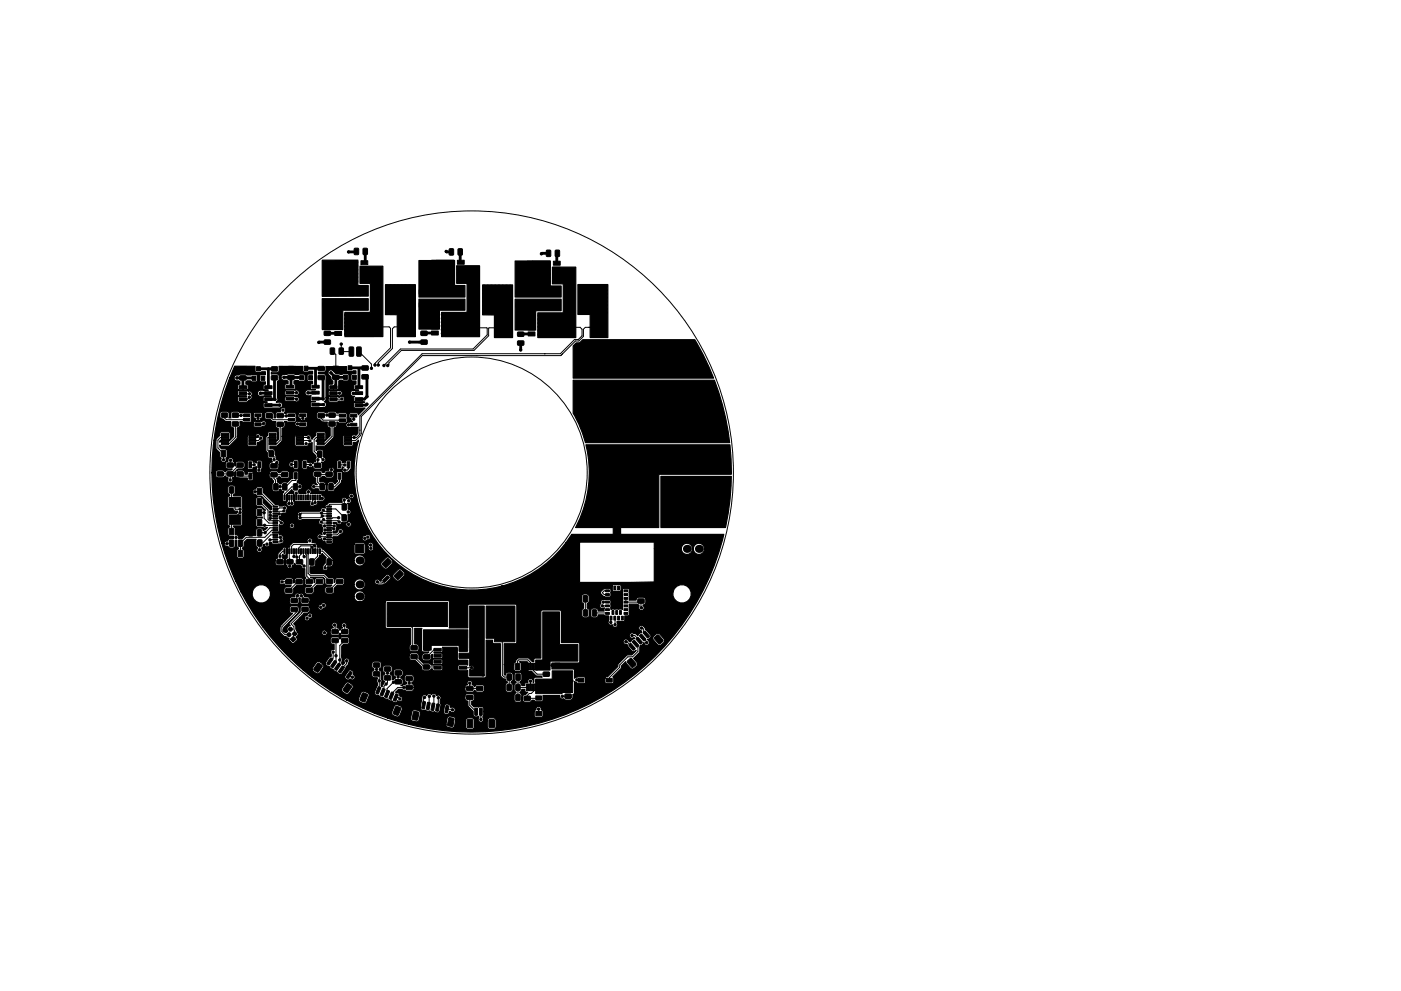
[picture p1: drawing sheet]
<svg xmlns="http://www.w3.org/2000/svg" width="297mm" height="210mm" viewBox="0 0 297 210" stroke-linecap="round" stroke-linejoin="round" font-family="sans-serif">
<g fill="none" stroke="#000" stroke-width=".21">
<path d="M58.2 78.2v.1M66.8 78.1l.1 .1M68 78.1l.1 .1M70.5 74.5l.7 .7v3M72.3 73l.1 1.6h2.1M76.1 74.6l2.6 2.6v.9M76.4 78l-.3 .2M77.5 79.8l-.1 .1M80.3 69.3h2.2l.3 .3v4.2l-3.3 3.3v.3M86.1 69.3h-2.5l-.4 .4v4.2l-3 3v.5M100.8 69.5h2.4l.1 1.5-3 3h-15.4l-3.5 3.5M101.1 75.4h.1"/>
<path d="M106.6 69.5h-2.9l-.1 1.7-3.1 3.1h-15.4l-2.7 2.7v.3l-.2 .2M121.2 69.4h1.8l.4 .4v1.4l-.8 .8h-.8l-3 3h-29.3l-13.2 13.2-.1 4-.6 .6h-1.8M127 69.4h-2.9l-.4 .4v1.6l-1 .9h-.7l-3.1 3.1h-29.4l-12.9 13v3.6l-.2 .4-1 1.1-1.6-.1M47.6 88.1v.6l.4 .3h4.3M47.7 92.2v.6h-.9l-.6 .6v1.6l1.2 1.2v1.3M48.9 97.6l-.1 1.1M49.9 88.1h2.4M49.9 89.9v2.9l-1.3 1.3h-.9M50.2 80.2h.1M50.9 98.7h-.2l-1.9 1.8M51.5 83.4l.1 .1h1.3M52.9 84.3l-.4 .4h-1"/>
<path d="M53 98.6h.9M53.8 80.2h.1M54.7 92.6l-.3 .2h-.9M54.7 88.6h.1M54.7 88.1v.6M54.7 88.7h.1M54.9 98.6v1.1M55.3 92.9l-.5 .6h-1.3M55.9 89.8l-.2 .2h-1M56.9 84.7h.1M57.1 88.2l.8 .8h3.9M57.8 92.2v.6l-1 .1v2.6l1.3 1.3v.7"/>
<path d="M58.2 84.6l.1 .1M58.7 98.1l-.6 .7M59.4 90v3.4l-.7 .7h-.9M61.5 83.3h1.4M61.5 84.6h1.3l.1 .1M61.7 80v.1M61.7 81.8l-.2 .2h.5M61.8 88.1h-1l-.1 .1-1.3-.1M61.8 98.5h.9M61.8 98.5h.1M63.1 89.9l1.1 .1M63.6 92.8h1.8"/>
<path d="M63.6 93.5h2.1M63.9 80.1h.1M64.2 88.6h.1M64.2 88.1v.6M64.6 98.5l1.2 .1M67.4 97.5v1.2M68 92.2v.6h-.9l-.5 .5v2.4l.6 .6h.6v.5l.7 .7M68.1 88.2v.6l.4 .3h4.1M68.4 84.6h.1M69.3 88l3.2 .1 .1 .1M70.4 89.9v2.7l-1.5 1.5h-.9M70.7 83.4h1.3"/>
<path d="M71.1 80h.1M72 83.4h.1M72 98.6h1.1M72 98h.1M72.5 84.6l-1.8 .1M73.1 98.6h.1M73.9 98.6v.9l-.3 .2h-.5M75 88.2v.7M75 88.9h.1M75 90.1h-1.1M77.4 84.5l-.1 .2M46.7 100.5h2.1"/>
<path d="M48.8 100.5v1.3M49.1 115.2l-1 .2M49.1 104.3v1.6l.7 .8v1.3h1.1M49.1 106.6l-.2 .3M50.5 100.6l.4 .4h2.1M50.9 108.7l-1.8 1.8v2.3M54.1 104.3h.9l3.2 3.2h.2M54.2 100.9h.5M54.6 114.7l.5 .4-.1 1.6M55 106.4l1.8 1.9v1.9l.3 .3h2.1l.4 .4M55 108.7l1 .1v1.2l1 1h1.4M55 110.9l.6 .5 2.8 .1"/>
<path d="M56.1 111.4v.1M57.3 109.3l.2 .2h.9M57.3 110h.1M57.3 110h1.1M58 100.7h1.5l.3 .3M58.1 100.7v.8l.3 .3v1.4h1M58.4 112h-1.2l-1 1h-1.2M58.4 113.5h-1l-1.7 1.7h-.6M58.4 112.5h-.7l-1.5 1.5h-4l-1.2 1.2v2.2M58.4 109h.8M58.4 114.5l-1.2 .1M58.4 114h1.1"/>
<path d="M59.6 114.7l-.2 .3h-1M60.2 108.4l-1.8 .1M60.3 116.9h-.3l-.6 .7v1.6M60.4 107.8h-1.2l-.2 .2h-.6M61.3 116.9l.1 3.2M61.3 105.5l-.1 1.3M61.8 105.5l.1 1.3M62.3 116.9v1.2M62.3 118.1h.1M62.7 100.9v1h-.8l-1.3 1.4h-.2M62.8 104.6v.9M62.8 116.9v1.2l.2 .1"/>
<path d="M63.3 116.9v-.6l.5-.5h2.1l.4 .5v.6M63.6 103.2l-1.7 .1-1.6 1.5v.7M63.8 116.9v.7l-.3 .3v1.3l1 .9M64.1 119.7h.1M64.3 116.9v1l.2 .2M64.8 116.9v.7l.2 .2v4.4l.6 .6v.6M65.3 116.9v4.7l.4 .5h2.9l1.3 1.2M65.4 104.3l-.1 1.2M66.1 116.1h.1M66.3 105.5l-.1 1.4M66.5 103.2l1.8 .1M66.7 115.8l-.3-.3h-4.2l-.4 .4v1"/>
<path d="M66.7 115.8l.1 .1v1M66.7 115.7v.1M66.8 105.5v1.1M67.3 116.9v1.1l-1.2 1.2M67.4 100.6v1.7l.9 1M67.5 100.2l.5 .4h1.1l.4-.4M67.8 113.9l2 .1M67.8 116.9h.6l1.4 1.4v.9l-.9 .9v.4M67.8 105.5h.3l.2 .2M68.1 110.7l.2 .3h1.5M68.3 102.7v.6M68.5 108.2l.3 .3h1"/>
<path d="M68.6 110.2l.2 .3h2.8l.3 .2M68.8 114.3l.1 .2h.9M68.9 112.4l.9 .1M69.8 109.5h-1.5l-.3 .3h-4.4M69.8 108h1.4l1.8 1.8M69.8 111.5l1.1 .1M69.8 112h.7l.3 .2M69.8 113h-.8l-.2 .1M69.8 109l-5.9-.1-.3 .3M71.8 109.8l-2 .2M72 100.8v1.4l-1.1 1.1h-.7M72.2 112.7l-.7 .8h-1.7"/>
<path d="M73 106.1v1.4l-.6-.5h-2.5l-.1 .5M61.2 123.4l-1.4 .1M62.4 129.3l.4 .4v.2l-3 3.1v1l.6 .7h.9M63.1 126.4l-.2 .5-.5 .5M63.4 123.4h-.3l-1.9 1.9M63.9 126.4l.8 .8v.2M64.7 129.4l-3 2.9 .6 .7 .2 1.5M67.7 123.4h-.3l-1.8 1.8M70.6 138.3v1.3l-.7 .7M70.9 132.6l.1 1.4M71 135.9l.2 .2v4.1l-.4 .5v.2M72 123.4h-.3l-1.8 1.8"/>
<path d="M72.9 132.7l.2 .1v1.2M73.1 135.9l-1.1 1v3.8l-.4 .5v.3M81.8 122.9l-.8 .8h-.8l-.2-.3M85.5 131.2l2 2v4l.3 .2M87.8 139.3l2.2 2.2h2.6l.2 .2M92.8 137.9h-.8l-1.5 1.5M106.5 135.7v7.5l.4 .4h1.1l-.1 2.2M124.1 127l.1 3M126 130l2.8 .1M127.7 128.5h1.1M127.9 127.7h.9M128.8 125.3h-.7l-.4 .4 .4 .4h.7"/>
<path d="M129.5 131.1v.9M130.3 131.1l.1 1.4M132.7 126.9v.8h3l.2-.2 .1 1.4M132.7 136.1h.2l1.1 1.1M134 134.8h.6l.9 1.1M135.3 137l-.1 1.2-1.1 1.1h-1l-1.7 1.8v.5l-2.2 2.2v.5M136 133.2l.4 .2v.6l.6 .6M136.3 135.3l.8 .8v.2M73.5 140.2v.6l-1.1 1.2M74 143.2l.5 .5h.2M79.8 141.1v.9M79.8 141.7h.1"/>
<path d="M79.8 143l.6 .5v2.8l-.2 .2M82.1 141.9v.9M82.1 143.8v1l-.7 .8v1l-.3 .3M83.9 148h.6l.3 .3M84.4 142.8v.8M84.4 143.4h.1M84.4 144.6h-.9l-1.4 1.5v1.1M86.7 145.8h-2.4l-1.3 1.4v.4M86.7 144l.1 .9M86.7 144.6h.1M90 148l-.2 .2v1.4M91 147.7v1.9l-.2 .2"/>
<path d="M92 147.7v2.1l-.2 .2M92.9 148v2l-.1 .1M94.7 150.5h1.1l.1 .1M99.6 144.9v1.2h2.1M99.6 145.5h.1M99.6 147.9v1.8l1.3 1.3M100 141.6l-1.8 .1M101.9 151l.1 1.6M109.8 143.6v4.4M111.7 145.7l.1 .1h-2M111.8 141.4v1.2M112.5 141.4v-.9l-.6-.5h-1.9l-.3 .3v1.1"/>
<path d="M112.5 144.5v1.3M113.1 145.8v.9l-.5 .4h-.4l-.4 .5v.6l2.4-.1M113.1 141.4v.9l.8 .7h1.9M114.2 150.4v1M116.9 141.1l1.3 .1M117.4 148.7v1.2M119.2 147.7h1.2M120.4 147.7h.1M122.3 144.2l.9 .1M129.2 144.5h.2"/>
<circle cx="100" cy="100.2" r="55.5"/>
<circle cx="100" cy="100.2" r="24.5"/>
</g>
<g fill="#000" stroke="#000" stroke-width=".21">
<path d="M71 55.3h1.1v.9h-1.1zM71 56.6h1.1v.8h-1.1zM71 57.9h1.1v.8h-1.1zM71 59.1h1.1v.9h-1.1zM72.1 55.3h3.7v4.7h-3.7zM75.1 52.7l.9 .1-.1 1.2-.8-.1zM77 52.7l.9 .1-.1 1.2-.8-.1zM76.5 59.1h1.5v.9h-1.5zM76.5 57.9h1.5v.8h-1.5zM76.5 56.6h1.5v.8h-1.5zM76.5 55.3h1.5v.9h-1.5zM91.5 59h1v.9h-1z"/>
<path d="M91.5 57.8h1v.8h-1zM91.5 56.5h1v.8h-1zM91.5 55.2h1v.9h-1zM95.3 52.8l.8 .1v1.2l-.8-.1zM92.5 55.2h3.8v4.7h-3.8zM97.2 52.8l.8 .1v1.2l-.9-.1zM97 55.2h1.4v.9h-1.4zM97 56.5h1.4v.8h-1.4zM97 57.8h1.4v.8h-1.4zM97 59h1.4v.9h-1.4zM111.8 55.4h1.1v.9h-1.1zM111.8 56.7h1.1v.8h-1.1z"/>
<path d="M111.8 58h1.1v.8h-1.1zM111.8 59.2h1.1v.9h-1.1zM115.9 53.1l.8 .1v1.2l-.8-.1zM112.9 55.4h3.7v4.7h-3.7zM117.8 53.1l.8 .1v1.2l-.9-.1zM117.3 59.2h1.5v.9h-1.5zM117.3 58h1.5v.8h-1.5zM117.3 56.7h1.5v.8h-1.5zM117.3 55.4h1.5v.9h-1.5zM50.9 77.9h1.2l.1 .8-1.3 .1zM50.9 79.8l1.2-.1 .1 .9h-1.3zM54.4 77.8h.8v.9h-.8z"/>
<path d="M57.6 79.7h1.2l.1 .8-1.3 .1zM57.6 77.9l1.2-.1 .1 .9h-1.3zM61.1 77.8h1.2l.1 .8-1.3 .1zM61.1 79.7l1.2-.1 .1 .9h-1.3zM64.5 77.7h.8v.9h-.8zM67.5 79.7l1.2-.1 .1 .9h-1.3zM67.5 77.8h1.2l.1 .8-1.3 .1zM68.8 72.2l1.2-.1 .1 .9h-1.3zM68.8 70.3h1.2l.1 .8-1.3 .1zM70.1 73.9h.8v1.3l-.9-.1zM68.5 64.1l2.5-.1 .1 .2v.9l-.2 .2h-2.3l-.1-.3zM68.5 61.3l2.5-.1 .1 .2v.9l-.2 .2h-2.3l-.1-.3z"/>
<path d="M71 66.5h1.4v.9h-1.4zM71 67.8h1.4v.8h-1.4zM71 69.1h1.4v.8h-1.4zM71 70.3h1.4v.9h-1.4zM70.6 77.8l1.2-.1 .1 .8-.2 .2-1.1-.1-.1-.2zM70.6 79.6h1.2l.1 .8-1.3 .1zM71.9 73.9h.9l-.1 1.3-.8-.1zM73.1 66.5h3.8v4.7h-3.8zM71.9 64.1l2.5-.1 .1 .2v.9l-.2 .2h-2.3l-.1-.3zM71.9 61.3l2.5-.1 .1 .2v.9l-.2 .2h-2.3l-.1-.3zM73.8 77.6h.8v.9h-.8zM74.1 73.7l.7-.1 .2 .2v1.6l-.2 .2h-.6l-.2-.2z"/>
<path d="M75.7 73.7l.7-.1 .2 .2v1.6l-.2 .2h-.6l-.2-.2zM76.9 70.3h1v.9h-1zM76.9 69.1h1v.8h-1zM76.9 67.8h1v.8h-1zM76.9 66.5h1v.9h-1zM75.3 61.3l2.5-.1 .1 .2v.9l-.2 .2h-2.3l-.1-.3zM75.3 64.1l2.5-.1 .1 .2v.9l-.2 .2h-2.3l-.1-.3zM76.8 79.5h1.2l.1 .8-1.3 .1zM76.8 77.7l1.2-.1 .1 .9h-1.3zM79.7 67.7h1l.3 .2v2.9l-.2 .2h-.9l-.3-.2zM82.4 61h5v5h-5zM85.5 67.7h1l.3 .2v2.9l-.2 .2h-.9l-.3-.2z"/>
<path d="M89.3 72.2l1.2-.1 .1 .8-.2 .2-1.1-.1zM89.3 70.3h1.2l.1 .8-.2 .1h-1.1l-.1-.2zM88.9 64.2l2.5-.1 .1 .2v.9l-.2 .2h-2.3l-.1-.3zM88.9 61.4l2.5-.1 .1 .2v.9l-.2 .2h-2.3l-.1-.3zM91.5 70.2h1.4v.9h-1.4zM91.5 69h1.4v.8h-1.4zM91.5 67.7h1.4v.8h-1.4zM91.5 66.4h1.4v.9h-1.4zM93.6 66.4h3.8v4.7h-3.8zM92.3 64.2l2.5-.1 .1 .2v.9l-.2 .2h-2.3l-.1-.3zM92.3 61.4l2.5-.1 .1 .2v.9l-.2 .2h-2.3l-.1-.3zM97.4 66.4h1v.9h-1z"/>
<path d="M97.4 67.7h1v.8h-1zM97.4 69h1v.8h-1zM97.4 70.2h1v.9h-1zM95.7 61.4l2.5-.1 .1 .2v.9l-.2 .2h-2.3l-.1-.3zM95.7 64.2l2.5-.1 .1 .2v.9l-.2 .2h-2.3l-.1-.3zM100.2 67.9h1l.3 .2v2.9l-.2 .2h-.9l-.3-.2zM103 61.1h5v5h-5zM106 67.9h1l.3 .2v2.9l-.2 .2h-.9l-.3-.2zM109.8 72.4l1.2-.1 .1 .9h-1.3zM109.8 70.5h1.2l.1 .8-1.3 .1zM109.4 64.2l2.5-.1 .1 .2v.9l-.2 .2h-2.3l-.1-.3zM109.4 61.4l2.5-.1 .1 .2v.9l-.2 .2h-2.3l-.1-.3z"/>
<path d="M112 66.6h1.4v.9h-1.4zM112 67.9h1.4v.8h-1.4zM112 69.2h1.4v.8h-1.4zM112 70.4h1.4v.9h-1.4zM114.1 66.6h3.8v4.7h-3.8zM112.8 64.2l2.5-.1 .1 .2v.9l-.2 .2h-2.3l-.1-.3zM112.8 61.4l2.5-.1 .1 .2v.9l-.2 .2h-2.3l-.1-.3zM117.9 70.4h1v.9h-1zM117.9 69.2h1v.8h-1zM117.9 67.9h1v.8h-1zM117.9 66.6h1v.9h-1zM116.2 64.2l2.5-.1 .1 .2v.9l-.2 .2h-2.3l-.1-.3z"/>
<path d="M116.2 61.4l2.5-.1 .1 .2v.9l-.2 .2h-2.3l-.1-.3zM120.6 67.8h1l.3 .2v2.9l-.2 .2h-.9l-.3-.2zM126.4 67.8h1l.3 .2v2.9l-.2 .2h-.9l-.3-.2zM123.2 61h5v5h-5zM127.7 74.2l2.2-.1 .2 .2v4l-.1 .2h-2.1l-.2-.1zM140.6 74.3l2.2-.1 .2 .2v4l-.1 .2h-2.1l-.2-.1zM46.1 98.3l1.2-.1 .1 .9h-1.3zM47 95.6l.8 .1v1.2l-.8-.1zM47 89.5h1.2l.1 .8-1.3 .1zM47 87.7l1.2-.1 .1 .9h-1.3zM47 93.9h1.4v.5h-1.4zM47 93.2h1.4v.5h-1.4z"/>
<path d="M47 92.6h1.4v.5h-1.4zM47 91.9h1.4v.5h-1.4zM48.2 98.3l1.2-.1 .1 .9h-1.3zM48.9 95.6l.8 .1v1.2l-.9-.1zM49.3 87.7l1.2-.1 .1 .9h-1.3zM49.3 89.5h1.2l.1 .8-1.3 .1zM50.7 85.7h1.6v.6h-1.6zM50.7 84.4h1.6v.6h-1.6zM50.7 83.1h1.6v.6h-1.6zM50.7 81.8h1.6v.6h-1.6zM50.3 98.3l1.2-.1 .1 .9h-1.3zM51.7 87.8h1.3v.6h-1.3z"/>
<path d="M51.7 88.8h1.3v.5h-1.3zM51.7 89.7h1.3v.6h-1.3zM52.8 98h.5v1.3h-.5zM54 89.7h1.3v.6h-1.3zM54 87.8h1.3v.6h-1.3zM52.8 91.9h1.4v.5h-1.4zM52.8 92.6h1.4v.5h-1.4zM52.8 93.2h1.4v.5h-1.4zM52.8 93.9h1.4v.5h-1.4zM53.4 79.8h.8v.9h-.8zM54.7 98h.5v1.3h-.5zM56.1 81.8h1.6v.6h-1.6z"/>
<path d="M56.1 83.1h1.6v.6h-1.6zM56.1 84.4h1.6v.6h-1.6zM56.1 85.7h1.6v.6h-1.6zM55.3 79.8h.8v.9h-.8zM56.5 87.8h1.2l.1 .8-1.3 .1zM56.5 89.7l1.2-.1 .1 .9h-1.3zM57.1 95.6l.8 .1v1.2l-.8-.1zM57.1 91.9h1.4v.5h-1.4zM57.1 92.6h1.4v.5h-1.4zM57.1 93.2h1.4v.5h-1.4zM57.1 93.9h1.4v.5h-1.4zM57.5 98.4h1.2l.1 .8-.2 .1h-1.1l-.1-.2z"/>
<path d="M59 95.6l.8 .1v1.2l-.9-.1zM58.8 89.6h1.2l.1 .8-1.3 .1zM58.8 87.7h1.2l.1 .8-1.3 .1zM60.7 85.6h1.6v.6h-1.6zM60.7 84.3h1.6v.6h-1.6zM60.7 83h1.6v.6h-1.6zM60.7 81.7h1.6v.6h-1.6zM59.7 98.4h1.2l.1 .8-.1 .1h-1.1l-.1-.2zM61.1 89.7h1.4v.6h-1.4zM61.1 88.8h1.4v.5h-1.4zM61.1 87.8h1.4v.6h-1.4zM62.4 97.9h.6v1.3h-.6z"/>
<path d="M63.5 87.8h1.3v.6h-1.3zM63.5 89.7h1.3v.6h-1.3zM62.9 93.9h1.4v.5h-1.4zM62.9 93.2h1.4v.5h-1.4zM62.9 92.6h1.4v.5h-1.4zM62.9 91.9h1.4v.5h-1.4zM63.5 79.7h.8v.9h-.8zM64.3 97.9h.6v1.3h-.6zM66.1 81.7h1.6v.6h-1.6zM66.1 83h1.6v.6h-1.6zM66.1 84.3h1.6v.6h-1.6zM66.1 85.6h1.6v.6h-1.6z"/>
<path d="M65.4 79.7h.8v.9h-.8zM66.7 98.3h1.3v.8l-1.2 .1zM67.4 95.7l.8 .1v1.2l-.8-.1zM67.5 89.6h1.2l.1 .8-1.3 .1zM67.5 87.8l1.2-.1 .1 .9h-1.3zM67.3 93.9h1.4v.5h-1.4zM67.3 93.2h1.4v.5h-1.4zM67.3 92.6h1.4v.5h-1.4zM67.3 91.9h1.4v.5h-1.4zM69.9 85.7h1.6v.6h-1.6zM69.9 84.4h1.6v.6h-1.6zM69.9 83.1h1.6v.6h-1.6z"/>
<path d="M69.9 81.8h1.6v.6h-1.6zM69.3 95.7l.8 .1v1.2l-.9-.1zM69.1 98.3h1.3v.8l-1.2 .1zM69.8 87.7l1.2-.1 .1 .9h-1.3zM69.8 89.5h1.2l.1 .8-1.3 .1zM72 87.9h1.3v.6h-1.3zM72 88.9h1.3v.5h-1.3zM72 89.8h1.3v.6h-1.3zM71.7 98h.6v1.3h-.6zM72.8 79.6h.8v.9h-.8zM73.6 98h.6v1.3h-.6zM74.3 89.8h1.3v.6h-1.3z"/>
<path d="M74.3 87.9h1.3v.6h-1.3zM73.1 91.9h1.4v.5h-1.4zM73.1 92.6h1.4v.5h-1.4zM73.1 93.2h1.4v.5h-1.4zM73.1 93.9h1.4v.5h-1.4zM75.3 81.8h1.6v.6h-1.6zM75.3 83.1h1.6v.6h-1.6zM75.3 84.4h1.6v.6h-1.6zM75.3 85.7h1.6v.6h-1.6zM74.7 79.6h.8v.9h-.8zM127.7 82.6l2.2-.1 .2 .2v4l-.1 .2h-2.1l-.2-.1zM132.9 87.6l2.2-.1 .2 .2v4l-.1 .2h-2.1l-.2-.1z"/>
<path d="M132.9 96l2.2-.1 .2 .2v4l-.1 .2h-2.1l-.2-.1zM140.6 82.7l2.2-.1 .2 .2v4l-.1 .2h-2.1l-.2-.1zM146.3 96l2.2-.1 .2 .2v4l-.1 .2h-2.1l-.2-.1zM146.3 87.6l2.2-.1 .2 .2v4l-.1 .2h-2.1l-.2-.1zM46.1 100.1h1.2l.1 .8-1.3 .1zM48.6 105.5h2.4v2h-2.4zM48.6 109.2h2.4v2h-2.4zM48.2 100.1h1.2l.1 .8-1.3 .1zM48.7 114.6l.8 .1v1.2l-.8-.1zM48.7 116.8l.8 .1v1.2l-.8-.1zM48.7 103.3l.9 .1-.1 1.2-.8-.1zM48.7 112.1l.9 .1-.1 1.2h-.8z"/>
<path d="M50.6 114.6l.8 .1v1.2l-.9-.1zM50.6 116.8l.8 .1v1.2l-.9-.1zM50.6 103.3l.8 .1v1.2l-.9-.1zM50.6 112.1l.8 .1v1.2h-.9zM50.3 100.1h1.2l.1 .8-1.3 .1zM52.8 100.4h.5v1.3h-.5zM52.7 105.8h.9l-.1 1.3-.8-.1zM52.7 103.6l.9 .1-.1 1.2h-.8zM52.7 108.1h.9l-.1 1.3-.8-.1zM52.7 110.3h.9l-.1 1.2h-.8zM52.7 112.4l.9 .1-.1 1.2-.8-.1zM52.8 114.6h.9l-.1 1.3-.8-.1z"/>
<path d="M53.7 100.4h.6v1.3h-.6zM54.7 100.4h.5v1.3h-.5zM54.6 105.8h.9l-.1 1.3-.8-.1zM54.6 103.6l.9 .1-.1 1.2h-.8zM54.6 108.1h.9l-.1 1.3-.8-.1zM54.6 110.3h.9l-.1 1.2h-.8zM54.6 112.4l.9 .1-.1 1.2-.8-.1zM54.7 114.6h.8v1.3l-.9-.1zM57.9 114.9h1v.2h-1zM57.9 114.4h1v.2h-1zM57.9 113.9h1v.2h-1zM57.9 113.4h1v.2h-1z"/>
<path d="M57.9 112.9h1v.2h-1zM57.9 112.4h1v.2h-1zM57.9 111.9h1v.2h-1zM57.9 111.4h1v.2h-1zM57.9 110.9h1v.2h-1zM57.9 110.4h1v.2h-1zM57.9 109.9h1v.2h-1zM57.9 109.4h1v.2h-1zM57.9 108.9h1v.2h-1zM57.9 108.4h1v.2h-1zM57.9 107.9h1v.2h-1zM57.9 107.4h1v.2h-1z"/>
<path d="M57.5 100.3h1.2v.8l-1.2 .1zM58.1 102.7h.8v1.3l-.8-.1zM58.7 118.8h1.3v.8h-1.2zM60.2 105h.2v1h-.2zM60.2 116.4h.2v1h-.2zM60 102.7h.8v1.3l-.9-.1zM59.7 100.3h1.3v.8l-1.2 .1zM60.7 105h.2v1h-.2zM60.7 116.4h.2v1h-.2zM61.2 105h.2v1h-.2zM61.2 116.4h.2v1h-.2zM60.8 118.8h1.3v.8h-1.2z"/>
<path d="M61.7 105h.2v1h-.2zM61.7 116.4h.2v1h-.2zM62.2 105h.2v1h-.2zM62.2 116.4h.2v1h-.2zM62.2 102.7h.9l-.1 1.3-.8-.1zM62.7 105h.2v1h-.2zM62.7 116.4h.2v1h-.2zM62.4 100.3h.6v1.3h-.6zM63.2 105h.2v1h-.2zM63.2 116.4h.2v1h-.2zM63.7 105h.2v1h-.2zM63.7 116.4h.2v1h-.2z"/>
<path d="M63.4 100.3h.6v1.3h-.6zM62.9 118.8l1.2-.1 .1 .9h-1.3zM64.2 105h.2v1h-.2zM64.2 116.4h.2v1h-.2zM64.1 102.7h.9l-.1 1.3-.8-.1zM64.3 100.3h.6v1.3h-.6zM64.7 105h.2v1h-.2zM64.7 116.4h.2v1h-.2zM65.2 105h.2v1h-.2zM65.2 116.4h.2v1h-.2zM65.7 105h.2v1h-.2zM65.7 116.4h.2v1h-.2z"/>
<path d="M65.7 118.6h.9l-.1 1.3-.8-.1zM66.2 105h.2v1h-.2zM66.2 116.4h.2v1h-.2zM66.7 105h.2v1h-.2zM66.7 116.4h.2v1h-.2zM67.2 105h.2v1h-.2zM67.2 116.4h.2v1h-.2zM66.7 100.2h1.3v.8h-1.2zM67.7 105h.2v1h-.2zM67.7 116.4h.2v1h-.2zM67.6 118.6h.8v1.3l-.9-.1zM67.9 102.6l.9 .1-.1 1.2h-.8z"/>
<path d="M69.3 107.4h1v.2h-1zM69.3 107.9h1v.2h-1zM69.3 108.4h1v.2h-1zM69.3 108.9h1v.2h-1zM69.3 109.4h1v.2h-1zM69.3 109.9h1v.2h-1zM69.3 110.4h1v.2h-1zM69.3 110.9h1v.2h-1zM69.3 111.4h1v.2h-1zM69.3 111.9h1v.2h-1zM69.3 112.4h1v.2h-1zM69.3 112.9h1v.2h-1z"/>
<path d="M69.3 113.4h1v.2h-1zM69.3 113.9h1v.2h-1zM69.3 114.4h1v.2h-1zM69.3 114.9h1v.2h-1zM69.4 118.6h.8v1.3l-.9-.1zM69.1 100.2h1.3v.8h-1.2zM69.8 102.6l.8 .1v1.2h-.9zM71.2 118.6h.9l-.1 1.3-.8-.1zM71.7 100.4h.6v1.3h-.6zM72.6 100.4h.6v1.3h-.6zM72.6 109.2h.6l.2 .1 .1 1-.2 .2-.8-.1zM72.6 106.9l.8 .1v1.2l-.8-.1z"/>
<path d="M73.6 100.4h.6v1.3h-.6zM74.4 109.2l.9 .1-.1 1.2h-.8zM74.5 106.9l.8 .1v1.2l-.9-.1zM75.4 115.5h1.7v1.7h-1.7zM81.1 119.5l1.1-1 .8 .7-1.2 1.2-.7-.6zM131.6 102.7h5v5h-5zM142.2 115.6h1.7v1.7h-1.7zM144.2 102.5h5v5h-5zM58.7 120.7l1.3-.1v.9h-1.2zM60.6 123h1.2l.1 .8-1.2 .1zM60.6 124.9h1.2l.1 .8-.2 .1h-1l-.2-.2zM60.8 120.7l1.3-.1v.9h-1.2z"/>
<path d="M61.6 135.6l.6-.6 .5 .7-.6 .5zM61.7 128.9h1.2l.1 .8-.1 .1h-1.1l-.1-.2zM61.7 127h1.2l.1 .8-.1 .1h-1.1l-.1-.2zM62.8 123h1.2l.1 .8-1.3 .1zM62.8 124.9h1.2l.1 .8-.2 .1h-1.1l-.1-.2zM62.9 120.6h1.2l.1 .8-1.3 .1zM64 128.9l1.3-.1v.8l-.1 .2-1.1-.1-.1-.2zM64 127h1.3v.8h-1.2zM64.9 123l1.3-.1v.8l-1.2 .1zM64.9 124.8h1.3v.8l-.2 .1h-1l-.1-.2zM67.1 123l1.2-.1 .1 .8-1.3 .1zM67.1 124.8h1.2l.1 .8-.2 .1h-1l-.2-.2z"/>
<path d="M70.1 139.6h.2l.3 .3-.9 1.2-.4-.4zM69.3 122.9h1.2v.8l-1.2 .1zM69.3 124.8h1.2v.8h-1.2zM70.4 133.6h1.2l.1 .8-1.2 .1zM70.4 135.5l1.2-.1 .1 .9h-1.2zM71.4 123l1.2-.1 .1 .8-1.3 .1zM71.4 124.8h1.2l.1 .8-.2 .1h-1l-.2-.2zM72.5 133.6h1.2l.1 .8-1.3 .1zM72.5 135.5h1.2l.1 .8h-1.3zM81.4 121.5h.2l.2 .4-1.1 .9-.3-.4zM82.1 122.2h.2l.2 .4-1.1 .9-.2-.4zM83.7 122l1-1 .8 .7-1.1 1.2-.8-.5z"/>
<path d="M84.4 125.2l2.1-.1 .2 .2-.1 1-.2 .1h-1.9l-.2-.2zM84.4 128.2h2.1l.2 .2-.1 1-.2 .1h-1.9l-.2-.3zM84.4 133.7h2.1l.2 .2-.1 1-.2 .1h-1.9l-.2-.3zM84.4 130.7l2.1-.1 .2 .2-.1 1-.2 .1h-1.9l-.2-.2zM87.2 138.9h1.2l.1 .8-.2 .1h-1.1l-.1-.2zM87.2 137h1.2l.1 .8-.2 .1h-1.1l-.1-.2zM90.4 134.7h2.2v1.5h-2.2zM90.4 128.3h2.2v1.5h-2.2zM89.9 139l1.2-.1 .1 .9h-1.3zM89.9 137.1h1.2l.1 .8h-1.3zM92 137.6h1.5v.6h-1.5zM92 138.8h1.5v.6h-1.5z"/>
<path d="M82.1 127.8h12.8v5.1h-12.8zM97.4 138.8h1.5v.6h-1.5zM97.4 137.6h1.5v.6h-1.5zM96.6 129.7h1.8v2.5h-1.8zM96.6 133.7h1.8v2.5h-1.8zM89.8 133.6h9.4v4.6h-1.9l-.1-1.3h-5.7l-.1 1h-1.6zM101.5 133.8l.9 .1-.1 1.2-.8-.1zM101.5 136.1l.9 .1-.1 1.2-.8-.1zM101.5 138.6l.9 .1-.1 1.2-.8-.1zM101.5 131.5h.9l-.1 1.3-.8-.1zM101.5 129.1l.9 .1-.1 1.2-.8-.1zM103.4 133.8l.8 .1v1.2l-.9-.1z"/>
<path d="M103.4 136.1l.9 .1-.1 1.2-.8-.1zM103.4 138.6l.9 .1-.1 1.2-.8-.1zM103.4 131.5h.9l-.1 1.3-.8-.1zM103.4 129.1l.9 .1-.1 1.2-.8-.1zM105.6 130.3h2.9v5.4h-2.9zM103.1 128.6h6.1v7.6h-4.4v-.8h-1.7zM115.5 130.3h2.9v5.4h-2.9zM115.1 129.8h3.5v6.9h3.9v3.6h-5.8l-.2 .8 .1 1.1h-3v-2.2l1.5-.1zM120.3 132.9h1.8v2.5h-1.8zM120.3 136.9h1.8v2.5h-1.8zM123.7 126.4l.8 .1v1.2l-.8-.1zM123.7 129.4l.9 .1-.1 1.2-.8-.1z"/>
<path d="M125.6 126.4l.8 .1v1.2l-.9-.1zM125.6 129.4l.9 .1-.1 1.2-.8-.1zM128.4 130.7h.5v.8h-.5zM128.4 124.2h.8v.5h-.8zM128.4 125.1h.8v.4h-.8zM128.4 125.9h.8v.4h-.8zM128.4 126.7h.8v.4h-.8zM128.4 127.5h.8v.4h-.8zM128.4 128.3h.8v.4h-.8zM128.4 129.1h.8v.4h-.8zM128.4 129.9h.8v.4h-.8zM129.3 130.7h.4v.8h-.4z"/>
<path d="M129.7 129.5h.4v.8h-.4zM130.1 130.7h.4v.8h-.4zM130.1 124.3h.4v.8h-.4zM130.5 129.5h.4v.8h-.4zM130.9 130.7h.4v.8h-.4zM130.9 124.3h.4v.8h-.4zM130 125.9h1.5v2.8h-1.5zM131.3 129.5h.4v.8h-.4zM131.7 130.7h.4v.8h-.4zM132.6 137.4l.4-.2 .9 1v.2l-.5 .2-.8-1zM132.3 124.2h.8v.5h-.8zM132.3 125.1h.8v.4h-.8z"/>
<path d="M132.3 125.9h.8v.4h-.8zM132.3 126.7h.8v.4h-.8zM132.3 127.5h.8v.4h-.8zM132.3 128.3h.8v.4h-.8zM132.3 129.1h.8v.4h-.8zM132.3 129.9h.8v.4h-.8zM132.5 130.7h.6v.8h-.6zM133.4 136.8l.4-.3 .8 1v.2l-.4 .2-.8-1zM133 140.2l.6-.5h.3l.9 1.1v.2l-.6 .6h-.2l-1-1.1zM134.1 136.1l.4-.2 .9 1v.1l-.4 .3-.9-1zM134.9 135.4l.4-.2 .9 1-.1 .2-.4 .2-.8-1zM135.6 134.8l.5-.2 .8 1v.1l-.4 .3-.9-1z"/>
<path d="M135.3 127.1h1.2l.1 .8-1.3 .1zM135.3 125.2h1.2l.1 .8-1.3 .1zM136.4 134.1l.4-.2 .9 1v.2l-.5 .2-.8-1zM138.8 135.2l.8-.5 .9 1.1 .1 .2-.6 .6h-.3l-.9-1.1zM67.3 140.7h.3l.7 .6-1 1.3-.8-.6zM70.9 140.2h.2l.3 .3-.9 1.1-.4-.3zM71.7 140.8h.2l.3 .3-.9 1.1-.3-.3zM72.5 141.3h.2l.3 .4-.9 1.1-.3-.4zM73.3 141.9h.2l.3 .3-.9 1.2-.3-.4zM73.6 145.1h.3l.7 .6-1 1.3-.9-.7zM74.2 142.5h.2l.3 .3-.9 1.1-.4-.3zM76.9 147.1l.2-.1 .8 .4-.6 1.5-1-.4z"/>
<path d="M79.3 145.4l.5 .2-.6 1.3-.4-.3zM80.2 145.7l.5 .3-.6 1.3-.4-.3zM79.2 142.6l1.2-.1 .1 .9h-1.2zM79.2 140.7h1.2l.1 .8h-1.2zM81.1 146.1l.6 .2-.7 1.3-.4-.2zM82 146.5l.6 .2-.6 1.3-.5-.3zM81.5 143.4h1.2l.1 .8-1.2 .1zM81.5 141.5h1.2l.1 .8-1.2 .1zM83 146.9l.5 .2-.6 1.3-.4-.3zM83.9 147.2l.5 .3-.6 1.3-.4-.3zM83.9 149.9l.3-.1 .8 .5-.7 1.5-.9-.5zM83.8 144.2h1.2l.1 .8-1.3 .1z"/>
<path d="M83.8 142.4l1.2-.1 .1 .9h-1.3zM86.1 145.4h1.2l.1 .8-1.2 .1zM86.1 143.6l1.2-.1 .1 .9h-1.2zM87.7 151l.2-.1 .9 .3-.4 1.6-1-.2zM89.7 148.9l.5 .1-.3 1.4-.5-.2zM90.7 149l.5 .2-.3 1.4-.5-.2zM89.8 143l1.2-.1 .1 .9h-1.3zM89.8 141.1h1.2l.1 .8-1.3 .1zM91.6 149.2l.6 .1-.4 1.4-.4-.1zM92 140.1h1.5v.6h-1.5zM92 141.4h1.5v.6h-1.5zM92.6 149.4l.6 .1-.4 1.4-.4-.2z"/>
<path d="M93.6 149.6l.6 .1-.4 1.4-.4-.2zM94 137.5h2.9v4.5h-2.9zM94.2 138.2h2.6v3.1h-2.6zM94.6 149.7l.5 .2-.3 1.4-.5-.2zM95.2 152.3l.9 .1 .2 .1-.4 1.6-1-.2zM97.4 141.4h1.5v.6h-1.5zM97.4 140.1h1.5v.6h-1.5zM99.1 152.7h1.1l-.1 1.7-1-.1zM99 147.5h1.2l.1 .8-1.3 .1zM99 145.7l1.2-.1 .1 .9h-1.3zM100.7 150.3h.5l-.1 1.5-.4-.1zM101.7 150.3h.5l-.1 1.5-.4-.1z"/>
<path d="M101.1 147.5h1.2l.1 .8-.2 .1h-1.1l-.1-.2zM101.1 145.6h1.2l.1 .8-1.3 .1zM99.6 128.6h3.1v14.8h-3.1v-1.4a.5 .5 0 0 0 .7 0 .5 .5 0 0 0 0-.7 .5 .5 0 0 0-.7 .1v-1.7h-2.3v-1.1l2.3-.1zM102.7 150.3h.5l-.1 1.5-.4-.1zM103.7 152.7h1.1l-.1 1.7-1-.1zM107.4 140.8l.9 .1-.1 1.2-.8-.1zM107.5 147.4l.7-.1 .2 .1v1.1l-.1 .2-.8-.1zM107.5 145.2l.9 .1-.1 1.2-.8-.1zM107.5 143l.9 .1-.1 1.2-.8-.1zM109.3 140.8l.9 .1-.1 1.2-.8-.1zM109.4 147.4l.7-.1 .2 .1v1.1l-.1 .2-.8-.1zM109.4 145.2l.9 .1-.1 1.2-.8-.1z"/>
<path d="M109.4 143l.9 .1-.1 1.2-.8-.1zM111.6 140.7h.4v1.4h-.4zM111.6 145.1h.4v1.4h-.4zM112.2 140.7h.5v1.4h-.5zM112.2 145.1h.5v1.4h-.5zM111.1 149.6h1.3v.8l-1.2 .1zM111.1 147.7h1.3v.8l-1.2 .1zM112.9 140.7h.4v1.4h-.4zM112.9 145.1h.4v1.4h-.4zM113.5 140.7h.5v1.4h-.5zM113.5 145.1h.5v1.4h-.5zM113.6 150.9h1.2v.9h-1.2z"/>
<path d="M113.6 147.6h1.2v.9h-1.2zM115.2 140.7h1.2l.1 .8-1.3 .1zM115.2 142.6h1.2l.1 .8-1.3 .1zM116.1 148.2l2.5-.1 .1 .2v.9l-.2 .2h-2.3l-.1-.3zM116.1 145.4l2.5-.1 .1 .2v.9l-.2 .2h-2.3l-.1-.3zM117.5 140.8l1.3-.1v.9h-1.2zM117.5 142.6h1.3v.8l-1.2 .1zM119.8 147.3h1.2l.1 .8-1.2 .1zM119.8 145.4h1.2l.1 .8-1.2 .1zM113.6 144.1h3.4l.1-1.8h4.3v4.6h-2.2v.3h-5.6zM122.6 143.9h1.2v.8h-1.2zM122.6 141.4h1.2v.8h-1.2z"/>
<path d="M128.6 143.9h1.2v.8h-1.2zM128.6 141.4h1.2v.8h-1.2z"/>
<circle cx="69.1" cy="59.4" r=".25"/>
<circle cx="69.1" cy="56.7" r=".25"/>
<circle cx="69.1" cy="58.5" r=".25"/>
<circle cx="69.1" cy="55.8" r=".25"/>
<circle cx="69.1" cy="57.6" r=".25"/>
<circle cx="70" cy="59.4" r=".25"/>
<circle cx="70" cy="56.7" r=".25"/>
<circle cx="70" cy="55.8" r=".25"/>
<circle cx="70" cy="58.5" r=".25"/>
<circle cx="70" cy="57.6" r=".25"/>
<circle cx="72.4" cy="56.4" r=".25"/>
<circle cx="72.4" cy="58.8" r=".25"/>
<circle cx="72.4" cy="58" r=".25"/>
<circle cx="72.4" cy="59.6" r=".25"/>
<circle cx="72.4" cy="55.6" r=".25"/>
<circle cx="72.4" cy="57.2" r=".25"/>
<circle cx="73.2" cy="56.4" r=".25"/>
<circle cx="73.2" cy="58.8" r=".25"/>
<circle cx="73.2" cy="58" r=".25"/>
<circle cx="73.2" cy="59.6" r=".25"/>
<circle cx="73.2" cy="55.6" r=".25"/>
<circle cx="73.2" cy="57.2" r=".25"/>
<circle cx="73.9" cy="53.4" r=".25"/>
<circle cx="74" cy="56.4" r=".25"/>
<circle cx="74" cy="58.8" r=".25"/>
<circle cx="74" cy="58" r=".25"/>
<circle cx="74" cy="59.6" r=".25"/>
<circle cx="74" cy="55.6" r=".25"/>
<circle cx="74" cy="57.2" r=".25"/>
<circle cx="74.8" cy="56.4" r=".25"/>
<circle cx="74.8" cy="58.8" r=".25"/>
<circle cx="74.8" cy="58" r=".25"/>
<circle cx="74.8" cy="55.6" r=".25"/>
<circle cx="74.8" cy="59.6" r=".25"/>
<circle cx="74.8" cy="57.2" r=".25"/>
<circle cx="75.6" cy="56.4" r=".25"/>
<circle cx="75.6" cy="58.8" r=".25"/>
<circle cx="75.6" cy="58" r=".25"/>
<circle cx="75.6" cy="55.6" r=".25"/>
<circle cx="75.6" cy="59.6" r=".25"/>
<circle cx="75.6" cy="57.2" r=".25"/>
<circle cx="89.5" cy="56.7" r=".25"/>
<circle cx="89.5" cy="59.4" r=".25"/>
<circle cx="89.5" cy="58.5" r=".25"/>
<circle cx="89.5" cy="55.8" r=".25"/>
<circle cx="89.5" cy="57.6" r=".25"/>
<circle cx="90.4" cy="56.7" r=".25"/>
<circle cx="90.4" cy="59.4" r=".25"/>
<circle cx="90.4" cy="55.8" r=".25"/>
<circle cx="90.4" cy="58.5" r=".25"/>
<circle cx="90.4" cy="57.6" r=".25"/>
<circle cx="92.9" cy="57.1" r=".25"/>
<circle cx="92.9" cy="58.7" r=".25"/>
<circle cx="92.9" cy="59.5" r=".25"/>
<circle cx="92.9" cy="56.3" r=".25"/>
<circle cx="92.9" cy="55.5" r=".25"/>
<circle cx="92.9" cy="57.9" r=".25"/>
<circle cx="93.7" cy="57.1" r=".25"/>
<circle cx="93.7" cy="58.7" r=".25"/>
<circle cx="93.7" cy="59.5" r=".25"/>
<circle cx="93.7" cy="56.3" r=".25"/>
<circle cx="93.7" cy="55.5" r=".25"/>
<circle cx="93.7" cy="57.9" r=".25"/>
<circle cx="94.5" cy="57.1" r=".25"/>
<circle cx="94.5" cy="58.7" r=".25"/>
<circle cx="94.5" cy="59.5" r=".25"/>
<circle cx="94.5" cy="56.3" r=".25"/>
<circle cx="94.5" cy="55.5" r=".25"/>
<circle cx="94.5" cy="57.9" r=".25"/>
<circle cx="94.6" cy="53.3" r=".25"/>
<circle cx="95.3" cy="57.1" r=".25"/>
<circle cx="95.3" cy="58.7" r=".25"/>
<circle cx="95.3" cy="59.5" r=".25"/>
<circle cx="95.3" cy="56.3" r=".25"/>
<circle cx="95.3" cy="55.5" r=".25"/>
<circle cx="95.3" cy="57.9" r=".25"/>
<circle cx="96.1" cy="57.1" r=".25"/>
<circle cx="96.1" cy="59.5" r=".25"/>
<circle cx="96.1" cy="58.7" r=".25"/>
<circle cx="96.1" cy="56.3" r=".25"/>
<circle cx="96.1" cy="55.5" r=".25"/>
<circle cx="96.1" cy="57.9" r=".25"/>
<circle cx="109.9" cy="56.8" r=".25"/>
<circle cx="109.9" cy="59.5" r=".25"/>
<circle cx="109.9" cy="57.7" r=".25"/>
<circle cx="109.9" cy="58.6" r=".25"/>
<circle cx="109.9" cy="55.9" r=".25"/>
<circle cx="110.8" cy="59.5" r=".25"/>
<circle cx="110.8" cy="56.8" r=".25"/>
<circle cx="110.8" cy="57.7" r=".25"/>
<circle cx="110.8" cy="58.6" r=".25"/>
<circle cx="110.8" cy="55.9" r=".25"/>
<circle cx="113.2" cy="58.1" r=".25"/>
<circle cx="113.2" cy="59.7" r=".25"/>
<circle cx="113.2" cy="56.5" r=".25"/>
<circle cx="113.2" cy="55.7" r=".25"/>
<circle cx="113.2" cy="57.3" r=".25"/>
<circle cx="113.2" cy="58.9" r=".25"/>
<circle cx="114" cy="58.1" r=".25"/>
<circle cx="114" cy="59.7" r=".25"/>
<circle cx="114" cy="55.7" r=".25"/>
<circle cx="114" cy="56.5" r=".25"/>
<circle cx="114" cy="57.3" r=".25"/>
<circle cx="114" cy="58.9" r=".25"/>
<circle cx="114.8" cy="58.1" r=".25"/>
<circle cx="114.8" cy="59.7" r=".25"/>
<circle cx="114.8" cy="55.7" r=".25"/>
<circle cx="114.8" cy="56.5" r=".25"/>
<circle cx="114.8" cy="53.8" r=".25"/>
<circle cx="114.8" cy="57.3" r=".25"/>
<circle cx="114.8" cy="58.9" r=".25"/>
<circle cx="115.6" cy="58.1" r=".25"/>
<circle cx="115.6" cy="59.7" r=".25"/>
<circle cx="115.6" cy="56.5" r=".25"/>
<circle cx="115.6" cy="55.7" r=".25"/>
<circle cx="115.6" cy="57.3" r=".25"/>
<circle cx="115.6" cy="58.9" r=".25"/>
<circle cx="116.4" cy="58.1" r=".25"/>
<circle cx="116.4" cy="59.7" r=".25"/>
<circle cx="116.4" cy="56.5" r=".25"/>
<circle cx="116.4" cy="55.7" r=".25"/>
<circle cx="116.4" cy="57.3" r=".25"/>
<circle cx="116.4" cy="58.9" r=".25"/>
<circle cx="67.6" cy="72.6" r=".25"/>
<circle cx="68.9" cy="66.4" r=".25"/>
<circle cx="68.9" cy="69.1" r=".25"/>
<circle cx="68.9" cy="67.3" r=".25"/>
<circle cx="68.9" cy="68.2" r=".25"/>
<circle cx="69.8" cy="69.1" r=".25"/>
<circle cx="69.8" cy="66.4" r=".25"/>
<circle cx="69.8" cy="67.3" r=".25"/>
<circle cx="69.8" cy="68.2" r=".25"/>
<circle cx="70.1" cy="79.1" r=".25"/>
<circle cx="72.3" cy="73" r=".25"/>
<circle cx="73.3" cy="70.8" r=".25"/>
<circle cx="73.3" cy="66.8" r=".25"/>
<circle cx="73.3" cy="69.2" r=".25"/>
<circle cx="73.3" cy="68.4" r=".25"/>
<circle cx="73.3" cy="70" r=".25"/>
<circle cx="73.3" cy="67.6" r=".25"/>
<circle cx="74.1" cy="70.8" r=".25"/>
<circle cx="74.1" cy="66.8" r=".25"/>
<circle cx="74.1" cy="69.2" r=".25"/>
<circle cx="74.1" cy="68.4" r=".25"/>
<circle cx="74.1" cy="70" r=".25"/>
<circle cx="74.1" cy="67.6" r=".25"/>
<circle cx="74.9" cy="70.8" r=".25"/>
<circle cx="74.9" cy="66.8" r=".25"/>
<circle cx="74.9" cy="68.4" r=".25"/>
<circle cx="74.9" cy="69.2" r=".25"/>
<circle cx="74.9" cy="70" r=".25"/>
<circle cx="74.9" cy="67.6" r=".25"/>
<circle cx="75.7" cy="66.8" r=".25"/>
<circle cx="75.7" cy="70.8" r=".25"/>
<circle cx="75.7" cy="68.4" r=".25"/>
<circle cx="75.7" cy="69.2" r=".25"/>
<circle cx="75.7" cy="70" r=".25"/>
<circle cx="75.7" cy="67.6" r=".25"/>
<circle cx="76.5" cy="70.8" r=".25"/>
<circle cx="76.5" cy="66.8" r=".25"/>
<circle cx="76.5" cy="68.4" r=".25"/>
<circle cx="76.5" cy="69.2" r=".25"/>
<circle cx="76.5" cy="70" r=".25"/>
<circle cx="76.5" cy="67.6" r=".25"/>
<circle cx="78.7" cy="78.1" r=".25"/>
<circle cx="79.5" cy="77.4" r=".25"/>
<circle cx="80.2" cy="77.4" r=".25"/>
<circle cx="81.4" cy="77.5" r=".25"/>
<circle cx="82" cy="63.1" r=".25"/>
<circle cx="82" cy="64.7" r=".25"/>
<circle cx="82" cy="65.5" r=".25"/>
<circle cx="82" cy="61.5" r=".25"/>
<circle cx="82" cy="60.7" r=".25"/>
<circle cx="82" cy="62.3" r=".25"/>
<circle cx="82" cy="66.3" r=".25"/>
<circle cx="82" cy="63.9" r=".25"/>
<circle cx="82.2" cy="77.5" r=".25"/>
<circle cx="82.8" cy="63.1" r=".25"/>
<circle cx="82.8" cy="65.5" r=".25"/>
<circle cx="82.8" cy="64.7" r=".25"/>
<circle cx="82.8" cy="60.7" r=".25"/>
<circle cx="82.8" cy="61.5" r=".25"/>
<circle cx="82.8" cy="62.3" r=".25"/>
<circle cx="82.8" cy="66.3" r=".25"/>
<circle cx="82.8" cy="63.9" r=".25"/>
<circle cx="83.6" cy="63.1" r=".25"/>
<circle cx="83.6" cy="65.5" r=".25"/>
<circle cx="83.6" cy="64.7" r=".25"/>
<circle cx="83.6" cy="60.7" r=".25"/>
<circle cx="83.6" cy="61.5" r=".25"/>
<circle cx="83.6" cy="62.3" r=".25"/>
<circle cx="83.6" cy="66.3" r=".25"/>
<circle cx="83.6" cy="63.9" r=".25"/>
<circle cx="84.4" cy="63.1" r=".25"/>
<circle cx="84.4" cy="65.5" r=".25"/>
<circle cx="84.4" cy="64.7" r=".25"/>
<circle cx="84.4" cy="61.5" r=".25"/>
<circle cx="84.4" cy="60.7" r=".25"/>
<circle cx="84.4" cy="62.3" r=".25"/>
<circle cx="84.4" cy="66.3" r=".25"/>
<circle cx="84.4" cy="63.9" r=".25"/>
<circle cx="85.2" cy="63.1" r=".25"/>
<circle cx="85.2" cy="65.5" r=".25"/>
<circle cx="85.2" cy="64.7" r=".25"/>
<circle cx="85.2" cy="60.7" r=".25"/>
<circle cx="85.2" cy="61.5" r=".25"/>
<circle cx="85.2" cy="62.3" r=".25"/>
<circle cx="85.2" cy="66.3" r=".25"/>
<circle cx="85.2" cy="63.9" r=".25"/>
<circle cx="86" cy="63.1" r=".25"/>
<circle cx="86" cy="65.5" r=".25"/>
<circle cx="86" cy="64.7" r=".25"/>
<circle cx="86" cy="61.5" r=".25"/>
<circle cx="86" cy="60.7" r=".25"/>
<circle cx="86" cy="62.3" r=".25"/>
<circle cx="86" cy="66.3" r=".25"/>
<circle cx="86" cy="63.9" r=".25"/>
<circle cx="86.8" cy="63.1" r=".25"/>
<circle cx="86.8" cy="65.5" r=".25"/>
<circle cx="86.8" cy="64.7" r=".25"/>
<circle cx="86.8" cy="60.7" r=".25"/>
<circle cx="86.8" cy="61.5" r=".25"/>
<circle cx="86.8" cy="62.3" r=".25"/>
<circle cx="86.8" cy="66.3" r=".25"/>
<circle cx="86.8" cy="63.9" r=".25"/>
<circle cx="86.8" cy="72.6" r=".25"/>
<circle cx="89.5" cy="69.1" r=".25"/>
<circle cx="89.5" cy="66.4" r=".25"/>
<circle cx="89.5" cy="67.3" r=".25"/>
<circle cx="89.5" cy="68.2" r=".25"/>
<circle cx="90.4" cy="66.4" r=".25"/>
<circle cx="90.4" cy="69.1" r=".25"/>
<circle cx="90.4" cy="67.3" r=".25"/>
<circle cx="90.4" cy="68.2" r=".25"/>
<circle cx="93.8" cy="66.7" r=".25"/>
<circle cx="93.8" cy="67.5" r=".25"/>
<circle cx="93.8" cy="69.1" r=".25"/>
<circle cx="93.8" cy="70.7" r=".25"/>
<circle cx="93.8" cy="68.3" r=".25"/>
<circle cx="93.8" cy="69.9" r=".25"/>
<circle cx="94.6" cy="67.5" r=".25"/>
<circle cx="94.6" cy="66.7" r=".25"/>
<circle cx="94.6" cy="69.1" r=".25"/>
<circle cx="94.6" cy="70.7" r=".25"/>
<circle cx="94.6" cy="68.3" r=".25"/>
<circle cx="94.6" cy="69.9" r=".25"/>
<circle cx="95.4" cy="67.5" r=".25"/>
<circle cx="95.4" cy="66.7" r=".25"/>
<circle cx="95.4" cy="69.1" r=".25"/>
<circle cx="95.4" cy="70.7" r=".25"/>
<circle cx="95.4" cy="68.3" r=".25"/>
<circle cx="95.4" cy="69.9" r=".25"/>
<circle cx="96.2" cy="66.7" r=".25"/>
<circle cx="96.2" cy="67.5" r=".25"/>
<circle cx="96.2" cy="69.1" r=".25"/>
<circle cx="96.2" cy="70.7" r=".25"/>
<circle cx="96.2" cy="68.3" r=".25"/>
<circle cx="96.2" cy="69.9" r=".25"/>
<circle cx="97" cy="67.5" r=".25"/>
<circle cx="97" cy="66.7" r=".25"/>
<circle cx="97" cy="69.1" r=".25"/>
<circle cx="97" cy="70.7" r=".25"/>
<circle cx="97" cy="68.3" r=".25"/>
<circle cx="97" cy="69.9" r=".25"/>
<circle cx="102.6" cy="63.1" r=".25"/>
<circle cx="102.6" cy="64.7" r=".25"/>
<circle cx="102.6" cy="65.5" r=".25"/>
<circle cx="102.6" cy="60.7" r=".25"/>
<circle cx="102.6" cy="61.5" r=".25"/>
<circle cx="102.6" cy="62.3" r=".25"/>
<circle cx="102.6" cy="66.3" r=".25"/>
<circle cx="102.6" cy="63.9" r=".25"/>
<circle cx="103.4" cy="63.1" r=".25"/>
<circle cx="103.4" cy="64.7" r=".25"/>
<circle cx="103.4" cy="65.5" r=".25"/>
<circle cx="103.4" cy="61.5" r=".25"/>
<circle cx="103.4" cy="60.7" r=".25"/>
<circle cx="103.4" cy="62.3" r=".25"/>
<circle cx="103.4" cy="66.3" r=".25"/>
<circle cx="103.4" cy="63.9" r=".25"/>
<circle cx="104.2" cy="63.1" r=".25"/>
<circle cx="104.2" cy="65.5" r=".25"/>
<circle cx="104.2" cy="64.7" r=".25"/>
<circle cx="104.2" cy="60.7" r=".25"/>
<circle cx="104.2" cy="61.5" r=".25"/>
<circle cx="104.2" cy="62.3" r=".25"/>
<circle cx="104.2" cy="66.3" r=".25"/>
<circle cx="104.2" cy="63.9" r=".25"/>
<circle cx="105" cy="63.1" r=".25"/>
<circle cx="105" cy="65.5" r=".25"/>
<circle cx="105" cy="64.7" r=".25"/>
<circle cx="105" cy="60.7" r=".25"/>
<circle cx="105" cy="61.5" r=".25"/>
<circle cx="105" cy="62.3" r=".25"/>
<circle cx="105" cy="66.3" r=".25"/>
<circle cx="105" cy="63.9" r=".25"/>
<circle cx="105.8" cy="63.1" r=".25"/>
<circle cx="105.8" cy="64.7" r=".25"/>
<circle cx="105.8" cy="65.5" r=".25"/>
<circle cx="105.8" cy="60.7" r=".25"/>
<circle cx="105.8" cy="61.5" r=".25"/>
<circle cx="105.8" cy="62.3" r=".25"/>
<circle cx="105.8" cy="66.3" r=".25"/>
<circle cx="105.8" cy="63.9" r=".25"/>
<circle cx="106.6" cy="63.1" r=".25"/>
<circle cx="106.6" cy="65.5" r=".25"/>
<circle cx="106.6" cy="64.7" r=".25"/>
<circle cx="106.6" cy="61.5" r=".25"/>
<circle cx="106.6" cy="60.7" r=".25"/>
<circle cx="106.6" cy="62.3" r=".25"/>
<circle cx="106.6" cy="66.3" r=".25"/>
<circle cx="106.6" cy="63.9" r=".25"/>
<circle cx="107.4" cy="63.1" r=".25"/>
<circle cx="107.4" cy="65.5" r=".25"/>
<circle cx="107.4" cy="64.7" r=".25"/>
<circle cx="107.4" cy="61.5" r=".25"/>
<circle cx="107.4" cy="60.7" r=".25"/>
<circle cx="107.4" cy="62.3" r=".25"/>
<circle cx="107.4" cy="66.3" r=".25"/>
<circle cx="107.4" cy="63.9" r=".25"/>
<circle cx="108.2" cy="63.1" r=".25"/>
<circle cx="108.2" cy="65.5" r=".25"/>
<circle cx="108.2" cy="64.7" r=".25"/>
<circle cx="108.2" cy="60.7" r=".25"/>
<circle cx="108.2" cy="61.5" r=".25"/>
<circle cx="108.2" cy="62.3" r=".25"/>
<circle cx="108.2" cy="66.3" r=".25"/>
<circle cx="108.2" cy="63.9" r=".25"/>
<circle cx="109.9" cy="69.1" r=".25"/>
<circle cx="109.9" cy="66.4" r=".25"/>
<circle cx="109.9" cy="67.3" r=".25"/>
<circle cx="109.9" cy="68.2" r=".25"/>
<circle cx="110.4" cy="74.2" r=".25"/>
<circle cx="110.8" cy="69.1" r=".25"/>
<circle cx="110.8" cy="66.4" r=".25"/>
<circle cx="110.8" cy="67.3" r=".25"/>
<circle cx="110.8" cy="68.2" r=".25"/>
<circle cx="114.3" cy="68.5" r=".25"/>
<circle cx="114.3" cy="67.7" r=".25"/>
<circle cx="114.3" cy="70.1" r=".25"/>
<circle cx="114.3" cy="69.3" r=".25"/>
<circle cx="114.3" cy="70.9" r=".25"/>
<circle cx="114.3" cy="66.9" r=".25"/>
<circle cx="115.1" cy="67.7" r=".25"/>
<circle cx="115.1" cy="68.5" r=".25"/>
<circle cx="115.1" cy="70.1" r=".25"/>
<circle cx="115.1" cy="69.3" r=".25"/>
<circle cx="115.1" cy="70.9" r=".25"/>
<circle cx="115.1" cy="66.9" r=".25"/>
<circle cx="115.9" cy="67.7" r=".25"/>
<circle cx="115.9" cy="68.5" r=".25"/>
<circle cx="115.9" cy="70.1" r=".25"/>
<circle cx="115.9" cy="69.3" r=".25"/>
<circle cx="115.9" cy="70.9" r=".25"/>
<circle cx="115.9" cy="66.9" r=".25"/>
<circle cx="116.7" cy="67.7" r=".25"/>
<circle cx="116.7" cy="68.5" r=".25"/>
<circle cx="116.7" cy="70.1" r=".25"/>
<circle cx="116.7" cy="69.3" r=".25"/>
<circle cx="116.7" cy="70.9" r=".25"/>
<circle cx="116.7" cy="66.9" r=".25"/>
<circle cx="117.5" cy="68.5" r=".25"/>
<circle cx="117.5" cy="67.7" r=".25"/>
<circle cx="117.5" cy="70.1" r=".25"/>
<circle cx="117.5" cy="69.3" r=".25"/>
<circle cx="117.5" cy="70.9" r=".25"/>
<circle cx="117.5" cy="66.9" r=".25"/>
<circle cx="122.4" cy="79.8" r=".25"/>
<circle cx="122.4" cy="74.1" r=".25"/>
<circle cx="122.4" cy="78.2" r=".25"/>
<circle cx="122.4" cy="76.5" r=".25"/>
<circle cx="122.4" cy="75.7" r=".25"/>
<circle cx="122.4" cy="79" r=".25"/>
<circle cx="122.4" cy="73.3" r=".25"/>
<circle cx="122.4" cy="77.3" r=".25"/>
<circle cx="122.4" cy="74.9" r=".25"/>
<circle cx="122.9" cy="63.1" r=".25"/>
<circle cx="122.9" cy="64.7" r=".25"/>
<circle cx="122.9" cy="65.5" r=".25"/>
<circle cx="122.9" cy="61.5" r=".25"/>
<circle cx="122.9" cy="60.7" r=".25"/>
<circle cx="122.9" cy="62.3" r=".25"/>
<circle cx="122.9" cy="66.3" r=".25"/>
<circle cx="122.9" cy="63.9" r=".25"/>
<circle cx="123.2" cy="79.8" r=".25"/>
<circle cx="123.2" cy="74.1" r=".25"/>
<circle cx="123.2" cy="78.2" r=".25"/>
<circle cx="123.2" cy="76.5" r=".25"/>
<circle cx="123.2" cy="75.7" r=".25"/>
<circle cx="123.2" cy="79" r=".25"/>
<circle cx="123.2" cy="73.3" r=".25"/>
<circle cx="123.2" cy="77.3" r=".25"/>
<circle cx="123.2" cy="74.9" r=".25"/>
<circle cx="123.7" cy="63.1" r=".25"/>
<circle cx="123.7" cy="64.7" r=".25"/>
<circle cx="123.7" cy="65.5" r=".25"/>
<circle cx="123.7" cy="60.7" r=".25"/>
<circle cx="123.7" cy="61.5" r=".25"/>
<circle cx="123.7" cy="62.3" r=".25"/>
<circle cx="123.7" cy="66.3" r=".25"/>
<circle cx="123.7" cy="63.9" r=".25"/>
<circle cx="124" cy="79.8" r=".25"/>
<circle cx="124" cy="74.1" r=".25"/>
<circle cx="124" cy="78.2" r=".25"/>
<circle cx="124" cy="76.5" r=".25"/>
<circle cx="124" cy="75.7" r=".25"/>
<circle cx="124" cy="79" r=".25"/>
<circle cx="124" cy="73.3" r=".25"/>
<circle cx="124" cy="77.3" r=".25"/>
<circle cx="124" cy="74.9" r=".25"/>
<circle cx="124.5" cy="63.1" r=".25"/>
<circle cx="124.5" cy="64.7" r=".25"/>
<circle cx="124.5" cy="65.5" r=".25"/>
<circle cx="124.5" cy="61.5" r=".25"/>
<circle cx="124.5" cy="60.7" r=".25"/>
<circle cx="124.5" cy="62.3" r=".25"/>
<circle cx="124.5" cy="66.3" r=".25"/>
<circle cx="124.5" cy="63.9" r=".25"/>
<circle cx="124.8" cy="79.8" r=".25"/>
<circle cx="124.8" cy="74.1" r=".25"/>
<circle cx="124.8" cy="78.2" r=".25"/>
<circle cx="124.8" cy="76.5" r=".25"/>
<circle cx="124.8" cy="75.7" r=".25"/>
<circle cx="124.8" cy="79" r=".25"/>
<circle cx="124.8" cy="73.3" r=".25"/>
<circle cx="124.8" cy="77.3" r=".25"/>
<circle cx="124.8" cy="74.9" r=".25"/>
<circle cx="125.3" cy="63.1" r=".25"/>
<circle cx="125.3" cy="64.7" r=".25"/>
<circle cx="125.3" cy="65.5" r=".25"/>
<circle cx="125.3" cy="60.7" r=".25"/>
<circle cx="125.3" cy="61.5" r=".25"/>
<circle cx="125.3" cy="62.3" r=".25"/>
<circle cx="125.3" cy="66.3" r=".25"/>
<circle cx="125.3" cy="63.9" r=".25"/>
<circle cx="125.6" cy="79.8" r=".25"/>
<circle cx="125.6" cy="74.1" r=".25"/>
<circle cx="125.6" cy="78.2" r=".25"/>
<circle cx="125.6" cy="76.5" r=".25"/>
<circle cx="125.6" cy="75.7" r=".25"/>
<circle cx="125.6" cy="79" r=".25"/>
<circle cx="125.6" cy="73.3" r=".25"/>
<circle cx="125.6" cy="77.3" r=".25"/>
<circle cx="125.6" cy="74.9" r=".25"/>
<circle cx="126.1" cy="63.1" r=".25"/>
<circle cx="126.1" cy="65.5" r=".25"/>
<circle cx="126.1" cy="64.7" r=".25"/>
<circle cx="126.1" cy="61.5" r=".25"/>
<circle cx="126.1" cy="60.7" r=".25"/>
<circle cx="126.1" cy="62.3" r=".25"/>
<circle cx="126.1" cy="66.3" r=".25"/>
<circle cx="126.1" cy="63.9" r=".25"/>
<circle cx="126.4" cy="79.8" r=".25"/>
<circle cx="126.4" cy="74.1" r=".25"/>
<circle cx="126.4" cy="78.2" r=".25"/>
<circle cx="126.4" cy="76.5" r=".25"/>
<circle cx="126.4" cy="75.7" r=".25"/>
<circle cx="126.4" cy="79" r=".25"/>
<circle cx="126.4" cy="73.3" r=".25"/>
<circle cx="126.4" cy="77.3" r=".25"/>
<circle cx="126.4" cy="74.9" r=".25"/>
<circle cx="126.9" cy="63.1" r=".25"/>
<circle cx="126.9" cy="65.5" r=".25"/>
<circle cx="126.9" cy="64.7" r=".25"/>
<circle cx="126.9" cy="60.7" r=".25"/>
<circle cx="126.9" cy="61.5" r=".25"/>
<circle cx="126.9" cy="62.3" r=".25"/>
<circle cx="126.9" cy="66.3" r=".25"/>
<circle cx="126.9" cy="63.9" r=".25"/>
<circle cx="127.7" cy="63.1" r=".25"/>
<circle cx="127.7" cy="65.5" r=".25"/>
<circle cx="127.7" cy="64.7" r=".25"/>
<circle cx="127.7" cy="61.5" r=".25"/>
<circle cx="127.7" cy="60.7" r=".25"/>
<circle cx="127.7" cy="62.3" r=".25"/>
<circle cx="127.7" cy="66.3" r=".25"/>
<circle cx="127.7" cy="63.9" r=".25"/>
<circle cx="128.5" cy="63.1" r=".25"/>
<circle cx="128.5" cy="64.7" r=".25"/>
<circle cx="128.5" cy="65.5" r=".25"/>
<circle cx="128.5" cy="60.7" r=".25"/>
<circle cx="128.5" cy="61.5" r=".25"/>
<circle cx="128.5" cy="62.3" r=".25"/>
<circle cx="128.5" cy="66.3" r=".25"/>
<circle cx="128.5" cy="63.9" r=".25"/>
<circle cx="47.4" cy="97.5" r=".25"/>
<circle cx="48.9" cy="97.6" r=".25"/>
<circle cx="50.2" cy="80.2" r=".25"/>
<circle cx="51.1" cy="88.1" r=".25"/>
<circle cx="52.9" cy="84.3" r=".25"/>
<circle cx="52.9" cy="83.5" r=".25"/>
<circle cx="53.9" cy="98.6" r=".25"/>
<circle cx="54.7" cy="92.6" r=".25"/>
<circle cx="54.7" cy="88.7" r=".25"/>
<circle cx="54.9" cy="99.7" r=".25"/>
<circle cx="55.2" cy="83.4" r=".25"/>
<circle cx="55.3" cy="92.9" r=".25"/>
<circle cx="55.9" cy="89.8" r=".25"/>
<circle cx="58.1" cy="97.5" r=".25"/>
<circle cx="58.3" cy="84.7" r=".25"/>
<circle cx="58.7" cy="98.1" r=".25"/>
<circle cx="59.3" cy="85.9" r=".25"/>
<circle cx="60" cy="87" r=".25"/>
<circle cx="60.2" cy="80" r=".25"/>
<circle cx="60.7" cy="88.2" r=".25"/>
<circle cx="61.8" cy="98.5" r=".25"/>
<circle cx="62.9" cy="83.3" r=".25"/>
<circle cx="62.9" cy="84.7" r=".25"/>
<circle cx="63.1" cy="89.9" r=".25"/>
<circle cx="64.2" cy="88.7" r=".25"/>
<circle cx="64.9" cy="94.1" r=".25"/>
<circle cx="65.3" cy="83.3" r=".25"/>
<circle cx="65.4" cy="92.8" r=".25"/>
<circle cx="65.7" cy="93.5" r=".25"/>
<circle cx="65.8" cy="98.6" r=".25"/>
<circle cx="67.4" cy="97.5" r=".25"/>
<circle cx="68.5" cy="97.5" r=".25"/>
<circle cx="68.5" cy="84.6" r=".25"/>
<circle cx="68.6" cy="85.8" r=".25"/>
<circle cx="69.3" cy="88" r=".25"/>
<circle cx="70.3" cy="99.6" r=".25"/>
<circle cx="72" cy="83.4" r=".25"/>
<circle cx="72.5" cy="84.6" r=".25"/>
<circle cx="73.1" cy="98.6" r=".25"/>
<circle cx="73.1" cy="99.7" r=".25"/>
<circle cx="73.9" cy="90.1" r=".25"/>
<circle cx="74.9" cy="83.4" r=".25"/>
<circle cx="75" cy="88.9" r=".25"/>
<circle cx="75.1" cy="92.8" r=".25"/>
<circle cx="77.8" cy="84.1" r=".25"/>
<circle cx="77.8" cy="85.7" r=".25"/>
<circle cx="130.4" cy="96.2" r=".25"/>
<circle cx="130.4" cy="97.8" r=".25"/>
<circle cx="130.4" cy="98.6" r=".25"/>
<circle cx="130.4" cy="99.4" r=".25"/>
<circle cx="130.4" cy="97" r=".25"/>
<circle cx="131.2" cy="96.2" r=".25"/>
<circle cx="131.2" cy="98.6" r=".25"/>
<circle cx="131.2" cy="97.8" r=".25"/>
<circle cx="131.2" cy="99.4" r=".25"/>
<circle cx="131.2" cy="97" r=".25"/>
<circle cx="132" cy="96.2" r=".25"/>
<circle cx="132" cy="98.6" r=".25"/>
<circle cx="132" cy="97.8" r=".25"/>
<circle cx="132" cy="99.4" r=".25"/>
<circle cx="132" cy="97" r=".25"/>
<circle cx="136.3" cy="96.2" r=".25"/>
<circle cx="136.3" cy="97.8" r=".25"/>
<circle cx="136.3" cy="98.6" r=".25"/>
<circle cx="136.3" cy="99.4" r=".25"/>
<circle cx="136.3" cy="97" r=".25"/>
<circle cx="137.1" cy="96.2" r=".25"/>
<circle cx="137.1" cy="98.6" r=".25"/>
<circle cx="137.1" cy="97.8" r=".25"/>
<circle cx="137.1" cy="99.4" r=".25"/>
<circle cx="137.1" cy="97" r=".25"/>
<circle cx="137.9" cy="83.5" r=".25"/>
<circle cx="137.9" cy="96.2" r=".25"/>
<circle cx="137.9" cy="85.1" r=".25"/>
<circle cx="137.9" cy="85.9" r=".25"/>
<circle cx="137.9" cy="98.6" r=".25"/>
<circle cx="137.9" cy="97.8" r=".25"/>
<circle cx="137.9" cy="86.7" r=".25"/>
<circle cx="137.9" cy="99.4" r=".25"/>
<circle cx="137.9" cy="82.7" r=".25"/>
<circle cx="137.9" cy="84.3" r=".25"/>
<circle cx="137.9" cy="97" r=".25"/>
<circle cx="138.7" cy="83.5" r=".25"/>
<circle cx="138.7" cy="85.9" r=".25"/>
<circle cx="138.7" cy="85.1" r=".25"/>
<circle cx="138.7" cy="86.7" r=".25"/>
<circle cx="138.7" cy="82.7" r=".25"/>
<circle cx="138.7" cy="84.3" r=".25"/>
<circle cx="139.5" cy="83.5" r=".25"/>
<circle cx="139.5" cy="85.1" r=".25"/>
<circle cx="139.5" cy="85.9" r=".25"/>
<circle cx="139.5" cy="86.7" r=".25"/>
<circle cx="139.5" cy="82.7" r=".25"/>
<circle cx="139.5" cy="84.3" r=".25"/>
<circle cx="140.7" cy="88.9" r=".25"/>
<circle cx="140.7" cy="88.1" r=".25"/>
<circle cx="140.7" cy="89.7" r=".25"/>
<circle cx="141.5" cy="88.9" r=".25"/>
<circle cx="141.5" cy="88.1" r=".25"/>
<circle cx="141.5" cy="89.7" r=".25"/>
<circle cx="142.3" cy="88.9" r=".25"/>
<circle cx="142.3" cy="88.1" r=".25"/>
<circle cx="142.3" cy="89.7" r=".25"/>
<circle cx="143.1" cy="88.9" r=".25"/>
<circle cx="143.1" cy="88.1" r=".25"/>
<circle cx="143.1" cy="89.7" r=".25"/>
<circle cx="143.9" cy="82.5" r=".25"/>
<circle cx="143.9" cy="84.1" r=".25"/>
<circle cx="143.9" cy="84.9" r=".25"/>
<circle cx="143.9" cy="88.1" r=".25"/>
<circle cx="143.9" cy="88.9" r=".25"/>
<circle cx="143.9" cy="86.5" r=".25"/>
<circle cx="143.9" cy="85.7" r=".25"/>
<circle cx="143.9" cy="89.7" r=".25"/>
<circle cx="143.9" cy="83.3" r=".25"/>
<circle cx="144.7" cy="82.5" r=".25"/>
<circle cx="144.7" cy="88.9" r=".25"/>
<circle cx="144.7" cy="84.9" r=".25"/>
<circle cx="144.7" cy="84.1" r=".25"/>
<circle cx="144.7" cy="88.1" r=".25"/>
<circle cx="144.7" cy="86.5" r=".25"/>
<circle cx="144.7" cy="85.7" r=".25"/>
<circle cx="144.7" cy="89.7" r=".25"/>
<circle cx="144.7" cy="83.3" r=".25"/>
<circle cx="145.5" cy="82.5" r=".25"/>
<circle cx="145.5" cy="84.1" r=".25"/>
<circle cx="145.5" cy="84.9" r=".25"/>
<circle cx="145.5" cy="86.5" r=".25"/>
<circle cx="145.5" cy="85.7" r=".25"/>
<circle cx="145.5" cy="83.3" r=".25"/>
<circle cx="149.7" cy="88.5" r=".25"/>
<circle cx="149.7" cy="90.9" r=".25"/>
<circle cx="149.7" cy="90.1" r=".25"/>
<circle cx="149.7" cy="87.7" r=".25"/>
<circle cx="149.7" cy="91.7" r=".25"/>
<circle cx="149.7" cy="89.3" r=".25"/>
<circle cx="150.5" cy="88.5" r=".25"/>
<circle cx="150.5" cy="90.1" r=".25"/>
<circle cx="150.5" cy="90.9" r=".25"/>
<circle cx="150.5" cy="87.7" r=".25"/>
<circle cx="150.5" cy="91.7" r=".25"/>
<circle cx="150.5" cy="89.3" r=".25"/>
<circle cx="151.3" cy="88.5" r=".25"/>
<circle cx="151.3" cy="90.9" r=".25"/>
<circle cx="151.3" cy="90.1" r=".25"/>
<circle cx="151.3" cy="87.7" r=".25"/>
<circle cx="151.3" cy="91.7" r=".25"/>
<circle cx="151.3" cy="89.3" r=".25"/>
<circle cx="48.1" cy="115.4" r=".25"/>
<circle cx="48.8" cy="101.8" r=".25"/>
<circle cx="50" cy="114" r=".25"/>
<circle cx="50.9" cy="108.7" r=".25"/>
<circle cx="50.9" cy="108" r=".25"/>
<circle cx="54" cy="100.9" r=".25"/>
<circle cx="54.1" cy="104.3" r=".25"/>
<circle cx="55" cy="116.7" r=".25"/>
<circle cx="56" cy="108.8" r=".25"/>
<circle cx="56.1" cy="111.4" r=".25"/>
<circle cx="56.2" cy="113" r=".25"/>
<circle cx="56.6" cy="115.4" r=".25"/>
<circle cx="57.2" cy="114.6" r=".25"/>
<circle cx="57.3" cy="109.3" r=".25"/>
<circle cx="57.3" cy="108.6" r=".25"/>
<circle cx="57.3" cy="110" r=".25"/>
<circle cx="59.2" cy="109" r=".25"/>
<circle cx="59.4" cy="118" r=".25"/>
<circle cx="59.4" cy="103.2" r=".25"/>
<circle cx="59.5" cy="114" r=".25"/>
<circle cx="59.6" cy="114.7" r=".25"/>
<circle cx="59.6" cy="110.9" r=".25"/>
<circle cx="60.2" cy="108.4" r=".25"/>
<circle cx="60.4" cy="107.8" r=".25"/>
<circle cx="61.2" cy="106.8" r=".25"/>
<circle cx="61.9" cy="111.5" r=".25"/>
<circle cx="61.9" cy="106.8" r=".25"/>
<circle cx="62.3" cy="118.1" r=".25"/>
<circle cx="62.8" cy="104.6" r=".25"/>
<circle cx="63" cy="118.2" r=".25"/>
<circle cx="63.6" cy="109.2" r=".25"/>
<circle cx="63.6" cy="103.2" r=".25"/>
<circle cx="63.6" cy="109.8" r=".25"/>
<circle cx="64.5" cy="118.1" r=".25"/>
<circle cx="65.4" cy="104.3" r=".25"/>
<circle cx="65.7" cy="114.7" r=".25"/>
<circle cx="66.1" cy="116.1" r=".25"/>
<circle cx="66.2" cy="106.9" r=".25"/>
<circle cx="66.5" cy="103.2" r=".25"/>
<circle cx="66.7" cy="115.7" r=".25"/>
<circle cx="66.8" cy="106.6" r=".25"/>
<circle cx="67.8" cy="113.9" r=".25"/>
<circle cx="68.1" cy="110.7" r=".25"/>
<circle cx="68.2" cy="108.9" r=".25"/>
<circle cx="68.3" cy="109.5" r=".25"/>
<circle cx="68.3" cy="105.7" r=".25"/>
<circle cx="68.5" cy="108.2" r=".25"/>
<circle cx="68.6" cy="110.2" r=".25"/>
<circle cx="68.8" cy="114.3" r=".25"/>
<circle cx="68.8" cy="113.1" r=".25"/>
<circle cx="68.8" cy="111.6" r=".25"/>
<circle cx="68.9" cy="112.4" r=".25"/>
<circle cx="70.8" cy="112.2" r=".25"/>
<circle cx="70.9" cy="111.6" r=".25"/>
<circle cx="71.8" cy="109.8" r=".25"/>
<circle cx="71.9" cy="110.7" r=".25"/>
<circle cx="72.2" cy="112.7" r=".25"/>
<circle cx="73" cy="106.1" r=".25"/>
<circle cx="73.8" cy="108.6" r=".25"/>
<circle cx="73.9" cy="111.2" r=".25"/>
<circle cx="73.9" cy="106.2" r=".25"/>
<circle cx="74.5" cy="105.2" r=".25"/>
<circle cx="77.3" cy="114.2" r=".25"/>
<circle cx="78" cy="113.9" r=".25"/>
<circle cx="78.6" cy="115.6" r=".25"/>
<circle cx="78.6" cy="116.3" r=".25"/>
<circle cx="130.4" cy="100.2" r=".25"/>
<circle cx="131.2" cy="100.2" r=".25"/>
<circle cx="131.3" cy="104.8" r=".25"/>
<circle cx="131.3" cy="105.6" r=".25"/>
<circle cx="131.3" cy="107.2" r=".25"/>
<circle cx="131.3" cy="103.2" r=".25"/>
<circle cx="131.3" cy="106.4" r=".25"/>
<circle cx="131.3" cy="102.4" r=".25"/>
<circle cx="131.3" cy="104" r=".25"/>
<circle cx="131.3" cy="108" r=".25"/>
<circle cx="132" cy="100.2" r=".25"/>
<circle cx="132.1" cy="105.6" r=".25"/>
<circle cx="132.1" cy="104.8" r=".25"/>
<circle cx="132.1" cy="107.2" r=".25"/>
<circle cx="132.1" cy="103.2" r=".25"/>
<circle cx="132.1" cy="106.4" r=".25"/>
<circle cx="132.1" cy="102.4" r=".25"/>
<circle cx="132.1" cy="104" r=".25"/>
<circle cx="132.1" cy="108" r=".25"/>
<circle cx="132.9" cy="105.6" r=".25"/>
<circle cx="132.9" cy="104.8" r=".25"/>
<circle cx="132.9" cy="107.2" r=".25"/>
<circle cx="132.9" cy="103.2" r=".25"/>
<circle cx="132.9" cy="106.4" r=".25"/>
<circle cx="132.9" cy="102.4" r=".25"/>
<circle cx="132.9" cy="104" r=".25"/>
<circle cx="132.9" cy="108" r=".25"/>
<circle cx="133.7" cy="104.8" r=".25"/>
<circle cx="133.7" cy="105.6" r=".25"/>
<circle cx="133.7" cy="107.2" r=".25"/>
<circle cx="133.7" cy="103.2" r=".25"/>
<circle cx="133.7" cy="106.4" r=".25"/>
<circle cx="133.7" cy="102.4" r=".25"/>
<circle cx="133.7" cy="104" r=".25"/>
<circle cx="133.7" cy="108" r=".25"/>
<circle cx="134.5" cy="105.6" r=".25"/>
<circle cx="134.5" cy="104.8" r=".25"/>
<circle cx="134.5" cy="107.2" r=".25"/>
<circle cx="134.5" cy="103.2" r=".25"/>
<circle cx="134.5" cy="106.4" r=".25"/>
<circle cx="134.5" cy="102.4" r=".25"/>
<circle cx="134.5" cy="104" r=".25"/>
<circle cx="134.5" cy="108" r=".25"/>
<circle cx="135.3" cy="104.8" r=".25"/>
<circle cx="135.3" cy="105.6" r=".25"/>
<circle cx="135.3" cy="107.2" r=".25"/>
<circle cx="135.3" cy="103.2" r=".25"/>
<circle cx="135.3" cy="106.4" r=".25"/>
<circle cx="135.3" cy="102.4" r=".25"/>
<circle cx="135.3" cy="104" r=".25"/>
<circle cx="135.3" cy="108" r=".25"/>
<circle cx="136.1" cy="105.6" r=".25"/>
<circle cx="136.1" cy="104.8" r=".25"/>
<circle cx="136.1" cy="107.2" r=".25"/>
<circle cx="136.1" cy="103.2" r=".25"/>
<circle cx="136.1" cy="106.4" r=".25"/>
<circle cx="136.1" cy="102.4" r=".25"/>
<circle cx="136.1" cy="104" r=".25"/>
<circle cx="136.1" cy="108" r=".25"/>
<circle cx="136.3" cy="100.2" r=".25"/>
<circle cx="136.9" cy="104.8" r=".25"/>
<circle cx="136.9" cy="105.6" r=".25"/>
<circle cx="136.9" cy="107.2" r=".25"/>
<circle cx="136.9" cy="103.2" r=".25"/>
<circle cx="136.9" cy="106.4" r=".25"/>
<circle cx="136.9" cy="102.4" r=".25"/>
<circle cx="136.9" cy="104" r=".25"/>
<circle cx="136.9" cy="108" r=".25"/>
<circle cx="137.1" cy="100.2" r=".25"/>
<circle cx="137.9" cy="100.2" r=".25"/>
<circle cx="143.9" cy="102.2" r=".25"/>
<circle cx="143.9" cy="106.2" r=".25"/>
<circle cx="143.9" cy="103.8" r=".25"/>
<circle cx="143.9" cy="104.6" r=".25"/>
<circle cx="143.9" cy="107.8" r=".25"/>
<circle cx="143.9" cy="105.4" r=".25"/>
<circle cx="143.9" cy="103" r=".25"/>
<circle cx="143.9" cy="107" r=".25"/>
<circle cx="144.7" cy="106.2" r=".25"/>
<circle cx="144.7" cy="102.2" r=".25"/>
<circle cx="144.7" cy="104.6" r=".25"/>
<circle cx="144.7" cy="103.8" r=".25"/>
<circle cx="144.7" cy="107.8" r=".25"/>
<circle cx="144.7" cy="105.4" r=".25"/>
<circle cx="144.7" cy="107" r=".25"/>
<circle cx="144.7" cy="103" r=".25"/>
<circle cx="145.5" cy="106.2" r=".25"/>
<circle cx="145.5" cy="102.2" r=".25"/>
<circle cx="145.5" cy="104.6" r=".25"/>
<circle cx="145.5" cy="103.8" r=".25"/>
<circle cx="145.5" cy="107.8" r=".25"/>
<circle cx="145.5" cy="105.4" r=".25"/>
<circle cx="145.5" cy="103" r=".25"/>
<circle cx="145.5" cy="107" r=".25"/>
<circle cx="146.3" cy="106.2" r=".25"/>
<circle cx="146.3" cy="102.2" r=".25"/>
<circle cx="146.3" cy="104.6" r=".25"/>
<circle cx="146.3" cy="103.8" r=".25"/>
<circle cx="146.3" cy="107.8" r=".25"/>
<circle cx="146.3" cy="105.4" r=".25"/>
<circle cx="146.3" cy="103" r=".25"/>
<circle cx="146.3" cy="107" r=".25"/>
<circle cx="147.1" cy="102.2" r=".25"/>
<circle cx="147.1" cy="106.2" r=".25"/>
<circle cx="147.1" cy="103.8" r=".25"/>
<circle cx="147.1" cy="104.6" r=".25"/>
<circle cx="147.1" cy="107.8" r=".25"/>
<circle cx="147.1" cy="105.4" r=".25"/>
<circle cx="147.1" cy="103" r=".25"/>
<circle cx="147.1" cy="107" r=".25"/>
<circle cx="147.9" cy="102.2" r=".25"/>
<circle cx="147.9" cy="106.2" r=".25"/>
<circle cx="147.9" cy="104.6" r=".25"/>
<circle cx="147.9" cy="103.8" r=".25"/>
<circle cx="147.9" cy="107.8" r=".25"/>
<circle cx="147.9" cy="105.4" r=".25"/>
<circle cx="147.9" cy="107" r=".25"/>
<circle cx="147.9" cy="103" r=".25"/>
<circle cx="148.7" cy="102.2" r=".25"/>
<circle cx="148.7" cy="106.2" r=".25"/>
<circle cx="148.7" cy="103.8" r=".25"/>
<circle cx="148.7" cy="104.6" r=".25"/>
<circle cx="148.7" cy="107.8" r=".25"/>
<circle cx="148.7" cy="105.4" r=".25"/>
<circle cx="148.7" cy="107" r=".25"/>
<circle cx="148.7" cy="103" r=".25"/>
<circle cx="149.5" cy="106.2" r=".25"/>
<circle cx="149.5" cy="102.2" r=".25"/>
<circle cx="149.5" cy="104.6" r=".25"/>
<circle cx="149.5" cy="103.8" r=".25"/>
<circle cx="149.5" cy="107.8" r=".25"/>
<circle cx="149.5" cy="105.4" r=".25"/>
<circle cx="149.5" cy="107" r=".25"/>
<circle cx="149.5" cy="103" r=".25"/>
<circle cx="59.1" cy="131.9" r=".92"/>
<circle cx="59.8" cy="123.5" r=".25"/>
<circle cx="60.4" cy="133.7" r=".42"/>
<circle cx="61.3" cy="134.7" r=".42"/>
<circle cx="61.4" cy="120.1" r=".25"/>
<circle cx="61.6" cy="133.5" r=".42"/>
<circle cx="62.5" cy="134.5" r=".42"/>
<circle cx="63.1" cy="126.4" r=".25"/>
<circle cx="63.8" cy="137.2" r=".93"/>
<circle cx="63.9" cy="126.4" r=".25"/>
<circle cx="64.5" cy="120.1" r=".25"/>
<circle cx="65.1" cy="131.1" r=".25"/>
<circle cx="65.7" cy="130.6" r=".25"/>
<circle cx="68" cy="128.8" r=".25"/>
<circle cx="68.6" cy="128.4" r=".25"/>
<circle cx="68.8" cy="134.2" r=".25"/>
<circle cx="68.9" cy="120.5" r=".25"/>
<circle cx="70.6" cy="138.3" r=".25"/>
<circle cx="70.9" cy="132.6" r=".25"/>
<circle cx="71.2" cy="139.1" r=".25"/>
<circle cx="72.9" cy="132.7" r=".25"/>
<circle cx="80" cy="123.4" r=".25"/>
<circle cx="82.5" cy="131.2" r=".25"/>
<circle cx="82.5" cy="129.2" r=".25"/>
<circle cx="82.5" cy="130.2" r=".25"/>
<circle cx="82.5" cy="128.2" r=".25"/>
<circle cx="82.5" cy="132.2" r=".25"/>
<circle cx="83.2" cy="131.2" r=".25"/>
<circle cx="83.2" cy="129.2" r=".25"/>
<circle cx="83.2" cy="130.2" r=".25"/>
<circle cx="83.2" cy="128.2" r=".25"/>
<circle cx="83.2" cy="132.2" r=".25"/>
<circle cx="94.9" cy="139.2" r=".3"/>
<circle cx="94.9" cy="138" r=".3"/>
<circle cx="96.1" cy="139.2" r=".3"/>
<circle cx="96.1" cy="138" r=".3"/>
<circle cx="96.1" cy="129" r=".25"/>
<circle cx="96.9" cy="129" r=".25"/>
<circle cx="97.7" cy="129" r=".25"/>
<circle cx="98.6" cy="129" r=".25"/>
<circle cx="100.5" cy="135.7" r=".25"/>
<circle cx="100.5" cy="136.7" r=".25"/>
<circle cx="100.5" cy="132" r=".25"/>
<circle cx="100.5" cy="133.2" r=".25"/>
<circle cx="100.5" cy="129.5" r=".25"/>
<circle cx="100.5" cy="134.5" r=".25"/>
<circle cx="100.5" cy="130.7" r=".25"/>
<circle cx="127.7" cy="128.5" r=".25"/>
<circle cx="127.9" cy="127.7" r=".25"/>
<circle cx="129.5" cy="132" r=".25"/>
<circle cx="130.4" cy="132.5" r=".25"/>
<circle cx="132.7" cy="136.1" r=".25"/>
<circle cx="134" cy="134.8" r=".25"/>
<circle cx="136" cy="128.9" r=".25"/>
<circle cx="136" cy="133.2" r=".25"/>
<circle cx="137.1" cy="136.3" r=".25"/>
<circle cx="72" cy="140" r=".25"/>
<circle cx="73.5" cy="140.2" r=".25"/>
<circle cx="74.7" cy="143.7" r=".25"/>
<circle cx="79.8" cy="142" r=".25"/>
<circle cx="80.4" cy="144.4" r=".25"/>
<circle cx="81.9" cy="145.1" r=".25"/>
<circle cx="82.1" cy="142.8" r=".25"/>
<circle cx="83.4" cy="144.7" r=".25"/>
<circle cx="84.4" cy="143.6" r=".25"/>
<circle cx="84.8" cy="148.3" r=".25"/>
<circle cx="85.6" cy="145.8" r=".25"/>
<circle cx="86.8" cy="144.9" r=".25"/>
<circle cx="90" cy="148" r=".25"/>
<circle cx="91" cy="147.7" r=".25"/>
<circle cx="92" cy="147.7" r=".25"/>
<circle cx="92.9" cy="148" r=".25"/>
<circle cx="94.9" cy="141.6" r=".3"/>
<circle cx="94.9" cy="140.5" r=".3"/>
<circle cx="95.9" cy="150.6" r=".25"/>
<circle cx="96.1" cy="141.6" r=".3"/>
<circle cx="96.1" cy="140.5" r=".3"/>
<circle cx="99.6" cy="144.9" r=".25"/>
<circle cx="100" cy="141.6" r=".25"/>
<circle cx="102" cy="152.6" r=".25"/>
<circle cx="102.4" cy="143.2" r=".25"/>
<circle cx="111.8" cy="142.6" r=".25"/>
<circle cx="112.5" cy="144.5" r=".25"/>
<circle cx="113.7" cy="144.5" r=".25"/>
<circle cx="114.2" cy="150.4" r=".25"/>
<circle cx="114.5" cy="144.5" r=".25"/>
<circle cx="115.2" cy="144.5" r=".25"/>
<circle cx="116" cy="144.5" r=".25"/>
<circle cx="116.7" cy="144.5" r=".25"/>
<circle cx="117" cy="141.1" r=".25"/>
<circle cx="117.4" cy="149.9" r=".25"/>
<circle cx="117.5" cy="144.5" r=".25"/>
<circle cx="118.2" cy="144.5" r=".25"/>
<circle cx="119" cy="144.5" r=".25"/>
<circle cx="119.2" cy="147.7" r=".25"/>
<circle cx="119.7" cy="144.5" r=".25"/>
<circle cx="120.5" cy="144.5" r=".25"/>
<circle cx="121.2" cy="144.5" r=".25"/>
<circle cx="122.3" cy="144.2" r=".25"/>
</g>
<g fill="#000">
<circle cx="76.2" cy="118.9" r=".85"/>
<circle cx="145.6" cy="116.4" r=".85"/>
<circle cx="148.2" cy="116.4" r=".85"/>
<circle cx="76.2" cy="124" r=".85"/>
<circle cx="76.2" cy="121.5" r=".85"/>
<circle cx="76.2" cy="126.5" r=".85"/>
</g>
<g fill="none" stroke="#000" stroke-width=".6">
<path d="M75.6 53.3l-1.7 .1M77.4 53.3v2.3M94.6 53.3l1.1 .1-.1 .1M97.6 53.4v2.1M116.3 53.7l-1.5 .1M118.2 53.7l-.2 .2v1.9M54.8 78.2h3.4M56.9 78.2v3.9M64.9 78.1h3.1M66.9 78.2v3.8M67.6 72.6h1.7M69.4 70.7l2.3 .1"/>
<path d="M70.1 79.1l1 .9M74 78h2.4M76.1 78.2v3.9M76.4 78.1h1M77.4 79.9l.4 .4v3.8l-.5 .6h-1.2M86.8 72.6h3.1M92.2 70.7h-2.3M110.4 72.8v1.4M110.7 70.9h2M50.2 80.2h3.6M51.5 80.2v1.9M56.9 83.4h-1.7"/>
<path d="M57 84.7h1.3M58.2 80.1v4.5M59.3 85.9l-2.4 .1M60.2 80h1.5M63.9 80.1h-2.2v1.7M66.9 84.6h1.5M66.9 83.3h-1.6M66.9 85.8v.1M66.9 85.8h1.7M68 80.1l.5 .4v4.1M73.2 80h-2v1.6l-.5 .5M76.1 83.4h-1.2"/>
<path d="M77.8 85.7l-.2 .3h-1.5"/>
</g>
<g fill="#000" stroke="#000" stroke-width=".25">
<path d="M76.3 56.5h4.9v14.9h-8.1v-5.1l5.4-.1v-6l-2.2-.1zM96.8 56.4h4.9v15h-8.1v-5.1l5.4-.1v-6l-2.2-.1zM49.8 77.7h4.3v1l.2 .3 2-.1v.6l-1.2 .1-.1 1.1 .2 .3h1.1v.5l-.5 .2v.9l.3 .2h.8h-1.6a.64 .64 0 0 0-.7 .7 .64 .64 0 0 0 .8 .5h2.2h-1.5l-.3 .3 .1 .9 .8 .1h-.7l-.2 .2v.8l.2 .3h3.4a.63 .63 0 0 0 .5-.7 .63 .63 0 0 0-.5-.6h-.8l.3-.3-.1-.7h1.6v.7l.2 .2 1.9-.1a.59 .59 0 0 0 1-.4 .59 .59 0 0 0-.9-.5l-.3-.3h-1.6l-.3 .4h-1.6v-1.3h1.6v.7l.2 .2 1.9-.1a.62 .62 0 0 0 1-.5 .62 .62 0 0 0-1-.5l-1.8-.1-.3 .3h-1.6l.1-2.1a.73 .73 0 0 0 .3-.9h.4l.4 .6 .8 .1 .3 .2v.5h-.5l-.2 .2 .1 1 1.8 .1 .3-.4v-.6l-.3-.3v-.5l.3-.2h.6l.3 .2h.8l.4-.3v-.9l-.2-.3h-1.9a1.85 1.85 0 0 0-1.6-.1l-.9 .1a.62 .62 0 0 0-.5 .6h-.4v-.1a.58 .58 0 0 0-.5-.6l-1.2 .1v-.3h1.2l.4-.2 .1-.4-.1-.8 5.1 .1v.8l.2 .3 1.9-.1v.6h-.9l-.3 .2v1l.2 .3h1v.5l-.5 .2 .1 1 1 .1-1.8 .1a.63 .63 0 0 0-.4 .6 .63 .63 0 0 0 .5 .6h.8l-.2 .3 .1 .8 1 .1-1 .1v1.1h2.9a.63 .63 0 0 0 .4-.6 .63 .63 0 0 0-.5-.6 .72 .72 0 0 0 .4-.8h.5v.7l.2 .2h1.7l.3-.2h.3a.58 .58 0 0 0 .8-.1 .58 .58 0 0 0 0-.8 .58 .58 0 0 0-.8 .1l-.6-.3h-1.6l-.3 .4h-.5v-4.8l-.3-.3h-1.3v-.2h2l.2 .4 .5 .5a.67 .67 0 0 0 .4 .8l-.2 .7h-.6l-.2 .2v.7l.2 .4h.9l-1 .1-.1 .9 .3 .2 1.8-.1a.59 .59 0 0 0 .9-.5 .59 .59 0 0 0-.9-.5l-1-.1h.8l.3-.2v-1.8l.3-.1 1.7 .1 .2-.3v-1l-.4-.2-1.5 .1-.9-.2-.7-.6a.63 .63 0 0 0-.6-.1 .63 .63 0 0 0-.4 .6h-2l1.1-.1a.58 .58 0 0 0 .5-.5v-.7h4.4a.77 .77 0 0 0 .3 1l1.7-.1v.6h-.9l-.2 .3 .1 1.1 1 .1v.7l-.5 .2v.9l.3 .2h.8h-.8a.7 .7 0 0 0-.9 .4 .7 .7 0 0 0 .4 .9h.4l-.2 .3v.7l.2 .2h2.2h-2.2l-.2 .4 .1 .8 2.3 .1-1.4 1.4-.1-.3-.3-.1-1.5 .1-.1 .9 .4 .2 .1 .5 .3 .2-.7 .1a.61 .61 0 0 0-.8 .6 .61 .61 0 0 0 .9 .5l1.7-.1v1.3l-.4 .5-.3-.2-2.4 .2v2.2l1.9 .1 .2-.2v-.6h.6l.5-.5a24.9 24.9 0 0 0 30.4 30.9h23.4v.8l.2 .4h1.3l.4-.4v-.9l-.4-.2h-1.3l-.2 .3h-23.4a24.8 24.8 0 0 0 13.6-9.2h2.9v8.3l.1 .2 15.6-.1 .1-7.1h5.7l.1 .5a1.2 1.2 0 0 0 1.4 .7 1.2 1.2 0 0 0 .9-1.2h.2l.1 .5a1.2 1.2 0 0 0 1.9 .4 1.2 1.2 0 0 0-.4-2 1.2 1.2 0 0 0-1.6 1.1h-.2l-.1-.4a1.2 1.2 0 0 0-1.3-.7 1.2 1.2 0 0 0-1 1.1h-5.7v-1.3l-.1-.1h-15.6l-.1 .1h-2.9l1.2-1.7h8.7l.1-.2v-1.2l-.1-.1h-7.9l.1-.1a24.8 24.8 0 0 0 2.1-17.4h30.6l.3 6.2h-15.3l-.1 11.3h-8l-.1 .1v1.2l.1 .2h21.8a55 55 0 0 1-66.8 40.3h7.9l.2 .6 .9 .2a.58 .58 0 0 0 .7-.5l.2-1.1h2.1v1.3l.2 .4 .4 .2h.7a.58 .58 0 0 0 .6-.6v-1.3l-.2-.4-.4-.2h-.7a.58 .58 0 0 0-.6 .6h-2.1v-.2a.58 .58 0 0 0-.5-.7l-.6-.1-.5 .1-.2 .4-.2 1.3h-7.9l-4.5-1.4h4.9l.2 .6 .9 .2a.58 .58 0 0 0 .7-.4l.2-1.3-.1-.4-.3-.3-.7-.1a.58 .58 0 0 0-.7 .5l-.2 1.2h-4.9l-2.8-1h3.6l.2 .4 1.1 .4 .5-.3 .5-1.2v-.5h3.8l.1 .4 .3 .2 .6-.1 .7 .3 .3-.1 .3 .2h.7l.6 .2 .5-.2h.8a.65 .65 0 0 0 .7 .6 .65 .65 0 0 0 .6-.7 .64 .64 0 0 0 .9 .2 .64 .64 0 0 0 .2-.8l-.3-.3-.6 .1a.64 .64 0 0 0-.5-.7 .64 .64 0 0 0-.8 .4l-.2 1.2h-.8l.3-1.4-.2-.4v-.7l.2-.3-.1-.5h5.2v.7l.6 .4v1l1.1 1.1v.7a.69 .69 0 0 0 1.1 .4l.1 .3a.58 .58 0 0 0 .2 .9 .58 .58 0 0 0 .8-.3h.8v1.3a.58 .58 0 0 0 .6 .6h.7l.4-.2 .2-.4v-1.3a.58 .58 0 0 0-.6-.6h-.9l-.4 .6h-.8l-.1-.9 .2-.4v-.7h10.7l.1 1.2 1.4 .1 .3-.2v-1.1l-.1-.2-.2-.1a.58 .58 0 0 0-.6-.7 .58 .58 0 0 0-.6 .7l-.2 .1-.1 .2h-10.7l-.1-.7-.2-.3-1.8 .1-.5-.5 .1-.7a.58 .58 0 0 0 .5-.6v-.7l-.3-.3a1.85 1.85 0 0 0-1.6 .1l-.1 .4h-5.2l-.4-.2-.4 .1a.58 .58 0 0 0-.5-.5 .58 .58 0 0 0-.6 .3 .58 .58 0 0 0-.6-.2 .58 .58 0 0 0-.4 .4 .63 .63 0 0 0-.8-.1 .63 .63 0 0 0-.3 .7l-.3 1.9h-3.8l-.3-.3-.9-.3-.5 .4-.6 1.4h-3.6l-6-2.9h2.6l.1 .5 .9 .3a.58 .58 0 0 0 .7-.3l.5-1.2v-.4l-.3-.4-.6-.2a.58 .58 0 0 0-.8 .3l-.5 1.4h-2.6l-3.4-2h2.4l.3 .4 .5 .4 .5 .1 .3-.2 .8-1.1a.58 .58 0 0 0-.2-.8l-.5-.4-.5-.1-.3 .2-.8 1.1-.1 .4h-2.4l-3.8-2.7h6.9l.6 .6 .5-.3 .2 .2a.58 .58 0 0 0 .8-.3 .58 .58 0 0 0-.3-.8 .64 .64 0 0 0-.2-.8 .64 .64 0 0 0-.8 0l-.7 1-.1 .4h-6.9l-2-1.6h2l.2 .4 .6 .4a.58 .58 0 0 0 .8-.2l.9-1.3-.3-.6h.6l.2 .4 .6 .2 .2 .3 .6 .3 .2 .3 .6 .2 .7 .6 .5-.2 .7-1v-.4l.6-.6h4.9l.1 .7 .4 .3v.3a.87 .87 0 0 0-.5 .8 .87 .87 0 0 0 .6 .8h.6l-.2 .5 .2 1.2-.6 1.3 .1 .6 .8 .2 .6 .3h.3l.6 .4h.4l.5 .4h.4a.67 .67 0 0 0 .6 .4 .67 .67 0 0 0 .6-.4 .6 .6 0 0 0 1-.2 .6 .6 0 0 0-.6-.9 .65 .65 0 0 0-.8-.7l.6-.6 1.3 .1 .3 .2a1.85 1.85 0 0 0 1.5-.1l.2-.7h10.8v.7l.3 .4a1.85 1.85 0 0 0 1.6-.2l.2-.2 .3 .3a1.85 1.85 0 0 0 1.6-.1l.1-.9-.3-.5a1.85 1.85 0 0 0-1.6 .1l-.2 .2-.5-.3 .1-.2a.59 .59 0 0 0-.7-.7 .59 .59 0 0 0-.4 .9l-.4 .1-.1 .4h-10.8l-.1-.4-.4-.3v-.3a.91 .91 0 0 0 .5-.9 .91 .91 0 0 0-.6-.7h-1.1a.95 .95 0 0 0 .1 1.6v.2l-.4 .3-.8 .1a.98 .98 0 0 0 0-1.6l.1-.2a.9 .9 0 0 0 .4-.9 .9 .9 0 0 0-.6-.7h-1.2a.93 .93 0 0 0 .1 1.6l.1 .2-.8 .4v-.8l-.4-.4 .1-.3a.9 .9 0 0 0 .4-.8 .9 .9 0 0 0-.6-.8l-1.1 .1a.92 .92 0 0 0 .1 1.5v.3a.88 .88 0 0 0-.5 .8 .88 .88 0 0 0 .5 .8l-.6 .8v.3l-.2-.2v-.6l.2-.3-.2-.6 .1-1.3-.2-.4-.3-.1v-.3a.88 .88 0 0 0 .5-.9 .88 .88 0 0 0-.6-.7h-1.1l-.4 .6-4.9-.1a.7 .7 0 0 0 .1-.8 .7 .7 0 0 0-.6-.4 .58 .58 0 0 0-.5 .4 .58 .58 0 0 0 .2 .6l-.4 .4h-.2v-.6l.1-.5-.1-.3v-.5h14.3l.1 .9 1.1 .1 1.4 1.4v.3a.58 .58 0 0 0 .5 .5h1.2l.3-.4h.3l.1 .3 .2 .1h1.7l.2-.3v-.8l-.4-.2-2.1 .1-.1-.2-.4-.2h-1.1l-1-.9v-.7a.58 .58 0 0 0-.6-.6h-1.1l-.3 .6h-14.3v-2l.3-.4h1a.9 .9 0 0 0 .4-.9 .9 .9 0 0 0-.6-.7h-1.2l-.3 .5-.4-.5a1.85 1.85 0 0 0-1.5 .1l-.2 .4 .1 .8 .3 .3h.4l-.1 1.1a.58 .58 0 0 0-.6 .3 .58 .58 0 0 0 .1 .7v.5l-.4 .2-.7 1-.1 .3h-.6l-.8-.5-.4 .1-.9 1.2-.1 .5h-2l-1.1-.9a54 54 0 0 1-7.4-8.2h3.7l.1 1.3 .8 .7 1 .4v.4l.7 .7h.3l.7-.7 .1-.3-.4-.3a.72 .72 0 0 0 .4-1.1h5.1v.3a.59 .59 0 0 0 .9 .3 .59 .59 0 0 0 0-.9h.9v.5a.58 .58 0 0 0 .6 .5h1.1l.4-.5 .3 .5a1.85 1.85 0 0 0 1.6-.1l.1-.4v-.7l-.6-.4a.71 .71 0 0 0-.1-.8 .71 .71 0 0 0-.8-.2 .58 .58 0 0 0 .1 1l-.5 .2-.1 .3-.2-.3-.4-.2v-.5a.61 .61 0 0 0-.9-.6 .61 .61 0 0 0 0 1.1l-.4 .2-.2 .4-1.1-.1a.59 .59 0 0 0-.7 .4h-5.1l-.4-.6v-.7l-.4-.5 1.3-1.3h.9v.3a.58 .58 0 0 0 .6 .4 .58 .58 0 0 0 .6-.5 .58 .58 0 0 0 .6-.5 .58 .58 0 0 0-.5-.6 .58 .58 0 0 0-.7 .5l-.3 .1-.3 .3h-.9l.8-.9h.7a.58 .58 0 0 0 .6-.6l-.1-.8h1.8a.58 .58 0 0 0 .4 .7 .58 .58 0 0 0 .8-.4 .58 .58 0 0 0 .6-.5 .58 .58 0 0 0-.5-.6 .58 .58 0 0 0-.7 .4l-.3 .1-.3 .3h-1.8l-.1-.1a1.85 1.85 0 0 0-1.5-.1l-.3 .3-.1 1.1-2.2 2.1a.43 .43 0 0 0 .1 .8 .74 .74 0 0 0-.6 .4 .74 .74 0 0 0 .1 .8l-.4 .3-.4-.5v-.7l3-3a1.16 1.16 0 0 0-.1-1.6 1.85 1.85 0 0 0-1.6 .2l-.2 .4 .1 .7 .3 .3h.3l-2.5 2.6-.1 .3h-3.7a52 52 0 0 1-4.6-7.4h2.4v.8a1.94 1.94 0 0 0 1.4 1.5 1.94 1.94 0 0 0 2-.7h4.4v.5a.58 .58 0 0 0 .6 .6h.9l.4-.2 .3-1.3 .2 .2v.9l.3 .3a1.85 1.85 0 0 0 1.5-.2l.2-.3h16v5.4l.3 .2h5l.1 3.4-.3 .3v.7l.3 .5a1.85 1.85 0 0 0 1.6-.1l.1-.4v-.7a.71 .71 0 0 0-.9-.4v-3.3h1.6l-.1 4.8 .3 .2h1.2l-.2 .3h-.7a.58 .58 0 0 0-.5 .5v.7l.3 .4 1.9-.1v.7l.2 .2h1.8l.2-.3v-.7l-.2-.2h-1.7l-.3 .3h-.5l.3-.3v-.8l.2-.2v.8l.2 .1h1.8l.2-.3-.1-.8-1.8-.1h1.7l.2-.3-.1-.9h3.1l.1 2.7 2.2 .1v1h-2v1.1h2v1.3l.2 .3h3.5l.2-.3v-7.7h1.3v.6l.2 .2h1.5v6.6l.5 .7 .5 .2 .2 .4 .3 .2v.1l-.4 .4a1.85 1.85 0 0 0 .1 1.5l.9 .2 .5-.4a1.85 1.85 0 0 0-.1-1.5l-.2-.1v-.2l.3-.4a1.85 1.85 0 0 0-.1-1.5l-.9-.2-.4 .2-.2 .4-.2-.1v-2.1h2l.1 1.1a.9 .9 0 0 0 .8 .4 .9 .9 0 0 0 .8-.6l-.1-1.1-.4-.4h1.7l.1 .2 .1 1.8 .8 .1 .9 .9h1.1l.1 .3-1.6 .1-.1 1h-.2a.58 .58 0 0 0-.5-.9 .58 .58 0 0 0-.5 .9l-.6 .1-.1 .5h-.7l-.1-.4-.3-.1v-.2l.4-.4a1.85 1.85 0 0 0-.1-1.5l-.9-.2-.5 .4a1.85 1.85 0 0 0 .1 1.5l.2 .2v.1l-.4 .4a1.85 1.85 0 0 0 .2 1.5l.2 .3-.4 .3a1.85 1.85 0 0 0 .2 1.6l.9 .1 .5-.3a1.85 1.85 0 0 0-.1-1.6l-.3-.2 .3-.2 .1-.4h.7l.1 .5 .5 .1-.6 .4a.58 .58 0 0 0-.6 .6l.1 .7 .3 .3a1.85 1.85 0 0 0 1.5-.1l.2-.2h.5l.3 .3h1.3l.2-.4v-.9h3.5a.58 .58 0 0 0 .3 .6 .58 .58 0 0 0 .6 0l.3 .3a1.85 1.85 0 0 0 1.5-.1l.2-.4v-.7l.2-.1 .1-.2v-2.4l.7 .4 1.3 .1 .3-.3v-.9h4.2l.1 1.1h1.5l.2-.3v-.8l-.2-.3 1.8-1.7 .1-.7 .9-.8 .1 .4 .8 .9a.58 .58 0 0 0 .9 .1l.5-.5 .2-.4-.1-.4-.8-.8 1.3-1.3 .2-1.4 .3-.1 .4-.6a.61 .61 0 0 0 .9 .5 .61 .61 0 0 0 0-1l-.1-.1 .5-.3h.6l.1 .4 .9 1a.58 .58 0 0 0 .8 0l.5-.4 .2-.4-.1-.5-.9-.9a.58 .58 0 0 0-.8-.1l-.5 .5-.2 .4h-.6l.2-.6-1.2-1.2-.1-.5a.61 .61 0 0 0-1.1-.3 .61 .61 0 0 0 .4 1v.4l-.6 .3-.1 .4-.7-.5a.66 .66 0 0 0-.9 0 .66 .66 0 0 0-.2 .8 .61 .61 0 0 0 .9 .1l.1 .2-.4 .1-.4 .6h-.2l-.3-.3a.58 .58 0 0 0-.7-.3 .58 .58 0 0 0-.3 .8 .58 .58 0 0 0 .7 .3l.2 .5 1 1 .3 .1 .4-.2-.8 .8-1.2 .2-1.7 1.7-.1 .6-2.2 2.2h-.3l-.2 .3h-4.2l-.3-.3h-1.2l-.8 .3v-1.7l-.2-.3h-4.6v-1.2h5.6l.3-.4-.1-3.9-3.8-.1v-6.6l-.2-.3h-3.8l-.3 .2v10h-1.3l-.2 .2v.6h-.4l-.7-.8h-2.1l-.6 .4-.1 .4-.2 .2-.2 .4h-2v-4.4h2.3l.4-.4v-7.7l-.2-.3h-10l-.2 .3v4.7h-4l.1-5.5-.2-.3h-13.1l-.3 .3h-16v-.5l-.2-.5-.9-.2h10.4a1.2 1.2 0 0 0 1.2 1.2 1.2 1.2 0 0 0 1.2-1.1h45.9v1.1l.4 .3v1.1l-.2 .1a1.85 1.85 0 0 0-.1 1.5 .9 .9 0 0 0 .9 .4 .9 .9 0 0 0 .7-.6v-.9h.2l.1 1.1a.88 .88 0 0 0 .8 .4 .88 .88 0 0 0 .8-.6h1.2l.2 .2h.7v.8a.66 .66 0 0 0 0 .9 .66 .66 0 0 0 .8 .1 .58 .58 0 0 0 .8 .6 .58 .58 0 0 0 .2-.9v-.3h1.5l.2-.4v-.8h.7l.2-.2v-2.3h1.6l.5 .1-.1 .5a.62 .62 0 0 0 .9 .6 .62 .62 0 0 0 0-1.1h.3a.9 .9 0 0 0 .4-.9 .9 .9 0 0 0-.6-.7h-1.2l-.3 .6h-1.5v-1.6v-.1h9.3a1.96 1.96 0 0 0 2.3 2.3 1.96 1.96 0 0 0 1.2-3 1.96 1.96 0 0 0-3.2 0l-.3 .7h-9.3v-.6l-.2-.2h-1l-.2 .3v4.2h-2.5v-1.9l-.3-.2h-.8a.8 .8 0 0 0-1.1 .7l.1 .2a.59 .59 0 0 0-.1 .8 .59 .59 0 0 0 .8 .1v.6h-1.2a.58 .58 0 0 0-.6-.6l-.7 .1-.4 .5h-.2l-.2-.4-.3-.2v-1l.4-.3a1.85 1.85 0 0 0-.1-1.5l-.5-.2-.7 .1-.3 .5h-45.9l-.3-.9h50.2l.6 .8 1.3 .2 .3-.4v-1.3l-.3-.2h-.9l-.5 .3-.5 .6h-50.2a1.2 1.2 0 0 0-1.3-.3 1.2 1.2 0 0 0-.8 1.1h-10.4l-.2-.4a.58 .58 0 0 0-.9-.1 .6 .6 0 0 0-.8-.1 .6 .6 0 0 0-.2 .7l-.8 .1-.4 .5h-4.4a1.96 1.96 0 0 0-.7-3 1.96 1.96 0 0 0-2.7 1.4h-2.4l-1.1-2.2h9.2a.6 .6 0 0 0 .3 .6 .6 .6 0 0 0 .7-.1l.4 .3h1.1l-.2 .3h-.7a.58 .58 0 0 0-.6 .6l.1 .7 .3 .3a1.85 1.85 0 0 0 1.5-.1l.2-.5-.1-.6 .7-.7h1.2a.9 .9 0 0 0 .4-.9 .9 .9 0 0 0-.6-.7l-1.2 .1a.78 .78 0 0 0-.3 .9l-.1 .1-.1-.7-.3-.3a1.85 1.85 0 0 0-1.5 .1l-.3 .2a.59 .59 0 0 0-.9 .4h-9.2l-1.8-4.4h10.1v.4a.58 .58 0 0 0 .6 .6h.9l.4-.1 .2-.9 .1 .7 .4 .3a.59 .59 0 0 0 .5 .7 .59 .59 0 0 0 .6-.7l.3-.1 .2-.4 .3 .5h.9l.2 .2a.58 .58 0 0 0 .7 .5v1.5l.2 .4a1.18 1.18 0 0 0 .1 1.5l1.2 .1-.3 .2-.9 .1a.9 .9 0 0 0-.4 .8 .9 .9 0 0 0 .6 .8l1.1-.1 .4-.3a1.54 1.54 0 0 1 .6-1.5h1a.58 .58 0 0 0 .6-.6l-.1-.7-.3-.3a1.85 1.85 0 0 0-1.5 .1l-.3 .9v-.5a.73 .73 0 0 0-.7-.6h2.5l.5 .4-.1 .7a.58 .58 0 0 0 .6 .5h1l-.3 .3h-.7a.58 .58 0 0 0-.6 .6l.1 .7 .3 .3a1.85 1.85 0 0 0 1.5-.1l.2-.5v-.6a1.6 1.6 0 0 1 1.8-.7l.2-.1h2.1l.1 .5a1.19 1.19 0 0 0 1.7 .6 1.19 1.19 0 0 0 .4-1.8h2.2l.3 .6 1.3 .2 .8-.4 .9-.8 .2-.4-.2-.3h.6l.1 .4 .5 .5 .4 .2 .4-.2 1-.9a.58 .58 0 0 0 0-.8l-.7-.7h-.5l-1.1 1.1-.1 .4h-.6l-.3-.3h-.4l-1 1-.2 .4h-.2a.58 .58 0 0 0-.6-.4 .58 .58 0 0 0-.6 .4h-2.2l-.1-.2a1.21 1.21 0 0 0-1.3-.2 1.21 1.21 0 0 0-.8 1.1h-2.1l.2-.9a.58 .58 0 0 0-.6-.6l-1.1 .1a.75 .75 0 0 0-.4 .9l-.1 .1-.2-.9-1.1-.2-.8-.8h-2.9l-.2-.2v-1.3l.7 .1 .4-.2 .1-1.1 .8-.8v-.4l.4-.1 .2-.3 .9 .9-.2 .5v.7l-.5 .6a.59 .59 0 0 0 .3 1 .59 .59 0 0 0 .6-.9l.6 .1a.58 .58 0 0 0 .6-.6v-.8h4.4a1.19 1.19 0 0 0 .8 1.1 1.19 1.19 0 0 0 1.4-.3h3.5l.2 .4 .5 .5a.58 .58 0 0 0 .8 0l.9-1 .2-.4-.2-.4-.5-.5a.58 .58 0 0 0-.8 0l-.9 .9-.2 .5h-3.5a1.19 1.19 0 0 0-.6-1.9 1.19 1.19 0 0 0-1.6 1.1h-4.4l-.2-.5-1.7-1.8-.4-.1a.59 .59 0 0 0-.9-.4h-.2v-.6h7.9l.1 2 1.9 .1 .3-.4v-1.7h.6l.1 .5a.58 .58 0 0 0 .2 .8 .58 .58 0 0 0 .8-.1 .58 .58 0 0 0 0-.8 .59 .59 0 0 0-.3-.8 .59 .59 0 0 0-.8 .4h-.6l-.3-.3h-1.7l-.3 .3h-7.9l-.4-.3-.7-.1a.58 .58 0 0 0 0-.8 .58 .58 0 0 0-.8 0 .58 .58 0 0 0-.1 .8h-3l-.7 .5a.57 .57 0 0 1-.5 .6l-.1 2.2-.3 .1-.2 .5-.2-.5-.4-.1 .1-.8a.5 .5 0 0 0 .9-.2v-1.1a.49 .49 0 0 0-.6-.2 .49 .49 0 0 0-.4 .4l-.8 .9-.2 .5 .1 .5-.4 .1-.2 .5h-10.1l-1.2-3.7h.5v.2a.57 .57 0 0 0 .8 .4 .9 .9 0 0 0 .9 .4 .9 .9 0 0 0 .7-.6v-1.1h.3v1.3l.3 .3v.3l-.2 .1a1.85 1.85 0 0 0-.1 1.5 .9 .9 0 0 0 .9 .4 .9 .9 0 0 0 .7-.6v-1.1l-.4-.3v-.3l.4-.3v-.9l.6-.6h1.9v1.3l.3 .5a.58 .58 0 0 0-.1 .8 .58 .58 0 0 0 .8 .2 .58 .58 0 0 0 .2-.8l.5-.8a.59 .59 0 0 0 .8 .4 .59 .59 0 0 0 .3-.9h.4l.1 .2 .3 .1h1.5a.68 .68 0 0 0 .7-.4 .68 .68 0 0 0-.1-.7v-.4a.58 .58 0 0 0-.8-.4l-.2-.5-1.3 .1 1.4-.3 .1-1.5 .3 .2 1.8-.1a.59 .59 0 0 0 .7 .7 .59 .59 0 0 0 .4-.9 .59 .59 0 0 0-1 0l-.1 .2h-1.3a.58 .58 0 0 0 .2-.6 .58 .58 0 0 0-.6-.4l-.4-.3v-.4l.5-.3 .1-.3h3.2l.1 .4a.6 .6 0 0 0 .1 .8 .6 .6 0 0 0 .8-.1l3.8 .1a.63 .63 0 0 0-.2 .7 .63 .63 0 0 0 .7 .4v.3l.2 .4-.3 .9 .1 .5a.6 .6 0 0 0-.8-.1 .6 .6 0 0 0-.1 .8 .6 .6 0 0 0 .8 .1 .58 .58 0 0 0 .7 .6l.2 .5h1.2l.3-.2v-1.1h6.2a.61 .61 0 0 0 .4 .7 .61 .61 0 0 0 .7-.3 .6 .6 0 0 0 .6-.8 .6 .6 0 0 0-1-.1 .59 .59 0 0 0-.7 .5h-6.2v-.2h1l.7-.6a.59 .59 0 0 0 .5-.6 .59 .59 0 0 0-.6-.5 .59 .59 0 0 0-.6 .6l-.3 .3h-.7v-.3a.63 .63 0 0 0 .6-.2 .63 .63 0 0 0 .1-.7 .6 .6 0 0 0 0-.7 .6 .6 0 0 0-.7-.1v-.2h.7a.58 .58 0 0 0 .6 .4 .58 .58 0 0 0 .6-.5h1l-.1 .1a.59 .59 0 0 0 .4 .9 .59 .59 0 0 0 .7-.6 .59 .59 0 0 0-.9-.5l.2-.4v-1.1h.2a.58 .58 0 0 0 .4-.6 .58 .58 0 0 0-.6-.6l-.1-1.2a.58 .58 0 0 0 .7-.2 .58 .58 0 0 0-.1-.8 .58 .58 0 0 0 .8-.6 .58 .58 0 0 0-.9-.5 .58 .58 0 0 0-.1 1l-.6 .2a.6 .6 0 0 0-.9-.3 .6 .6 0 0 0 0 1h-2.7l-.5 .4a.55 .55 0 0 0-.5 .8 .66 .66 0 0 0-.7-.1 .66 .66 0 0 0-.3 .7l-4 .1-.6 .2-.3 .4h-3.2l.1-.2a.58 .58 0 0 0 .7 0 .58 .58 0 0 0 .1-.7 .58 .58 0 0 0 .1-.8 .58 .58 0 0 0-.9 0h-.7l-.2-.4h-.6l-2.6-2.5v-.9a.93 .93 0 0 0-1.6 .2 .59 .59 0 0 0-.7 .6 .59 .59 0 0 0 .7 .5l.3 .4h.9l2.1 2.1v.7h-.3l-1.4-1.4v-.7a.58 .58 0 0 0-.5-.6h-.8l-.3 .4a1.85 1.85 0 0 0 .2 1.5l.4 .2 .6-.1 .9 .9-.5-.1a.86 .86 0 0 0-.8-.5 .86 .86 0 0 0-.8 .6v.9l.2 .4 .4 .2 .8-.1v.3l-.8-.1-.6 .3a1.85 1.85 0 0 0 .2 1.6l1.6 .2 .7-.1-.5 .5-.4 .2v-.2a.9 .9 0 0 0-.9-.4 .9 .9 0 0 0-.7 .6v1h-2l-.3 .1a1.28 1.28 0 0 1-1.3 .5v-.3a.57 .57 0 0 0-.7-.4v-1.2l-.4-.7 1.8-.1v-2.4l.2-.2-.2-3.5-.3-.2h-1.5v-.2l.4-.4a1.85 1.85 0 0 0-.1-1.5l-.9-.2-.6 .4a1.85 1.85 0 0 0 .2 1.5l.2 .2v.2l-.3 .1-.1 .2v2.2l.3 .2h.8l.3 .5 .7 .1-.2 .4h-1.6l-.3 .2v2.1l.1 .3 .3 .1v.2l-.2 .1a1.85 1.85 0 0 0-.2 1.5l.3 .4h.9v.4h-.6a.58 .58 0 0 0-.6 .6l-.5 .1-.3 .4h-.5a54.1 54.1 0 0 1-2.1-15h.8v.5a.58 .58 0 0 0 .5 .6l1.2-.1 .4-.3 .6 .5a.6 .6 0 0 0 .1 .8 .6 .6 0 0 0 .8-.1 .6 .6 0 0 0-.1-.8l.6-.4v-.9l.2-.1-.1 .8 .1 .4 .9 .2h1.5l.1 .4 .3 .2h.7l.1-.2 .1-1.3h3.4v.5a.58 .58 0 0 0 .6 .5l.3 .5v.3l-.3 .3a1.85 1.85 0 0 0 .1 1.6l.5 .1h.7l.3-.5h.3l.1 .4 .5 .1-.3 .4v1.3a.48 .48 0 0 0 .4 .4 .48 .48 0 0 0 .5-.4v-1l.2-.2-.1 1.6-.1 .1a.58 .58 0 0 0 0 .8 .58 .58 0 0 0 .8 0 .63 .63 0 0 0 .8-.3 .63 .63 0 0 0-.2-.8v-1.4h-1.2l.9-.9 .4 .4-.1 .5 .2 .2v1l.2 .3 3.2 .1a.64 .64 0 0 0 0 .9 .64 .64 0 0 0 .9-.1 .58 .58 0 0 0 .6-.2 .58 .58 0 0 0 0-.6h.6a.72 .72 0 0 0 .8-.2 .72 .72 0 0 0 .1-.8l-.5-.2a.54 .54 0 0 0-.9-.5h-1.5a.6 .6 0 0 0-.1-.8 .6 .6 0 0 0-.8 0 .6 .6 0 0 0-.1 .8h-.7a.67 .67 0 0 1-1-.5l.3-.4a.58 .58 0 0 0 .7-.7h1.7v.2a.58 .58 0 0 0 .9 .4h.7a.58 .58 0 0 0 .6 .6l.9-.2 .1-.4v-.9h.3v.9a.58 .58 0 0 0 .5 .6l.9-.2 .2-.4 1.4-1.3 .2-.7v-1.3l-.2-.4h-.7l-.3 .2v1.5l.2 .4-.6 .5a.9 .9 0 0 0-.9-.4 .9 .9 0 0 0-.7 .6h-.3l-.3-.5-1-.1v-.8l.5-.3h.5l.3 .3a1.85 1.85 0 0 0 1.5-.1l.2-.5v-.8a.59 .59 0 0 0-.4-.9 .59 .59 0 0 0-.7 .7 .82 .82 0 0 0-.9 .4l-.4-.1a.71 .71 0 0 0-.9-.3h-.6a.58 .58 0 0 0-.6 .6l.1 .7 .5 .3 .1 1.1 .3 .3-.7-.2a.59 .59 0 0 0-.7 .5h-1.7l-.3-.3-.4-.1-.5-.4 .3-.7v-1.3l-.2-.3h-.9l-.1 1.5-.5 .2-.7 .7-.8-.1-.4 .1-.1 .3h-.3l-.5-.4-.1-.8 .4-.4h.2l.2 .3a1.85 1.85 0 0 0 1.6 .1 .9 .9 0 0 0 .3-.9 .9 .9 0 0 0-.6-.7h-1.1l-.3 .4h-.3l-.1-.2a1.85 1.85 0 0 0-1.6-.2l-.3 .6h-3.4l-.2-.5h-.7l-.3 .2-.1 .4h-.5a.67 .67 0 0 0-.5-.9l-1.3 .2 .4-.4h.9l.4-.2 .1-.9-.2-.4h.7v1.3l.2 .3h.9l.2-.4h.3l.3-.2 .1 .5a.59 .59 0 0 0 .5 .8 .59 .59 0 0 0 .6-.8l.1-1.5-.2-.3h-.9l-.1 .1-.1 .5-.3-.3-.3 .1-.1-.4-.3-.1-.7 .1-.2 .3-2.2-.1a.87 .87 0 0 0-.4 1v-.7l-.4-.3 .1-.1a.58 .58 0 0 0-.6-.7 .58 .58 0 0 0-.5 .8h-.3a.9 .9 0 0 0-.4 .9 .9 .9 0 0 0 .6 .7h1l-.3 .2-.9 .1-.3 .3-.2-.2a1.85 1.85 0 0 0-1.6-.1l-.3 .5h-.8l.1-2.9 .4-4h.4v1.8l.8 .8v.9l.3 .3-.1 .2a.59 .59 0 0 0 .7 .7 .59 .59 0 0 0 .4-.9l.3-.3a1.85 1.85 0 0 0-.1-1.5l-.5-.2h-.6l-.4-.3v-.5l.4 .3h1.6l1.6-1.6 .1-.5h2.1v1.8l.4 .3h1.6l.2-.2v-.6h.3l.4-.4a.58 .58 0 0 0 .6-.6 .58 .58 0 0 0-.7-.5l-.2-.3a.58 .58 0 0 0-.8 .2h-1.4l-.4 .3h-2.1l.1-1.8a.58 .58 0 0 0 .5-.6v-.5h2.8v.7l.2 .2h1.4l.4-.2a.6 .6 0 0 0 .8-.7 .6 .6 0 0 0-1-.3h-1.5l-.3 .3h-2.8v-.2h.4l.4 .2 1.5-.1 .1-1.8h.4v.7l.3 .2a.66 .66 0 0 0 .7 .6 .66 .66 0 0 0 .6-.6l.4-.2v-.5h.4v.7l.3 .3h1l.4 .4 .7 .1-.1 .8a.58 .58 0 0 0 .6 .5v2.5l-.3 .3h-1.5v-.2l1.6-.1 .1-1.4-.2-.3h-1.8l-.2 .2v.6l-.3 .3v2.8l.3 .5v.9a.72 .72 0 0 0 .9 .4l-.1 .4 .3 .3-.4 .1a.9 .9 0 0 0-.4 .8 .9 .9 0 0 0 .6 .8h.9l.5-.2 .2-1.1h2a.59 .59 0 0 0 .3 .6 .59 .59 0 0 0 .6 0l.2 .5 .9-.1 .1-1.5-.2-.3h-.7l-.2 .1-.1 .4-.2-.1a.59 .59 0 0 0-.7 .4h-2l.1-.1a.57 .57 0 0 0-.6-.7l-.4-1.1v-.9l-.3-.3-.8-.1v-.5l1.6-.1 1-1v-1h2.7l.1 2 1.9 .1a.66 .66 0 0 0 1-.6h.3l.4-.2v2l.8 .8 .1 .4a.57 .57 0 0 0-.2 .8l-.4 .2-.2 .3-.4-.3h-.7l-.2-.5-.9 .1v1.7l.9 .1 .2-.5a.64 .64 0 0 0 1.1-.1l.1 .3 .3 .3a1.85 1.85 0 0 0 1.5-.1l.2-.9-.2-.5 .4 .1 .3-.1h2.5l.1 1.5 .8 .1 .3-.2v-.4l.3 .2-.1 .1a.64 .64 0 0 0-.1 .9 .64 .64 0 0 0 1 0l.8-.8v-1.6l-.2-.1-.7-.1-.2 .1-.1 .4-.7 .1a.64 .64 0 0 0-.5-.6 .64 .64 0 0 0-.7 .4h-2.5l.1-.1a.58 .58 0 0 0-.4-.9 1.82 1.82 0 0 0-.1-1.5l-.9-.2-.5 .3-.1-1 1.9 .1 1.8-1.8 .1-2.1 .6-.4v-.8l.6 .2h1.3l.3-.2-.1-1.9-2.1-.1-.3-.3a1.85 1.85 0 0 0-1.6 .1l-.5 .2-.2-.2a1.85 1.85 0 0 0-1.6 .1l-.1 .4 .1 .9 .6 .2 .5 .5 1.1 .1v.6a.58 .58 0 0 0 .6 .6v1.7l-1.1 1.1-1.9 .1 .1-.3 1.9-.1 .1-1.4-.4-.3h-1.6l-.2 .2v.6l-.7 .8-.2-.2a.57 .57 0 0 0-.3-.6 .57 .57 0 0 0-.7 0l-.7-.1h-1.4l-.4 .3h-2.7l.1-1.8a.58 .58 0 0 0 .5-.5l-.1-.8h.5l.3 .2 1.5-.1a.6 .6 0 0 0 0 .7 .6 .6 0 0 0 .7 .2l1.5 .1 .4-.3v-.7l-.2-.2h-2l-.3 .1 .1-1.7h.4v.7l.4 .2a.58 .58 0 0 0 .6 .6 .58 .58 0 0 0 .6-.6l.3-.1 .1-.2v-.7l-.2-.2h-1.5l-.3 .3h-.4l-.3-.3h-1.5a.45 .45 0 0 1-.7 0 .59 .59 0 0 0 .2-.8 .59 .59 0 0 0-.8-.2 .59 .59 0 0 0-.2 .8l-1 .2-.1 .4v.7h-.3v-.6a.58 .58 0 0 0-.5-.6h-1.2l-.3 .6h-.4l-.1-.4-.3-.1h-1.3l-.3 .3h-.4l-.3-.3h-1.3l-.3 .1h-.5l-.1-.2a1.85 1.85 0 0 0-1.6-.1l-.3 .5 .1 .8h-.5l.1-.8a.58 .58 0 0 0-.5-.5h-1.2a.87 .87 0 0 0-.4 .9 .87 .87 0 0 0 .8 .7l.5 .5 1.1 .1v.9l.6 .4v1.9l-.9 .9h-1.6l-.4 .2v-.2l.2-.2 1.9-.1 .1-1.5-.4-.2h-1.6l-.2 .2v.6l-.7 .7-.1 .3h-.4l.2-1.8a54.4 54.4 0 0 1 3.1-11.4h.9v.2a.84 .84 0 0 0 1 .4l.3 .2v.5l-.5 .2v.9l.3 .2h.8l-1 .1-.1 .9 .3 .2h1.6l-1.7 .1-.2 .3v.7l.3 .2h1.6l.5-.3a.76 .76 0 0 0 .6-1.1 .59 .59 0 0 0-.1-.8 .59 .59 0 0 0-.7-.1l-.2-.2h-.9h.8l.3-.2v-.9l-.5-.2v-.5l.3-.2h.7l.3 .2h1l.2-.3v-.9l-.4-.3-1.8 .1-.2-.2a1.85 1.85 0 0 0-1.6 .1l-.4 .1a.62 .62 0 0 0-.6 .6h-.9zM68.3 55.2h7.6v5.3l2.2 .1v2.2l-9.8 .1zM68.3 63.4h9.8v2.4h-5.3l-.1 4.1h-4.4zM81.7 60.4h6.4v11h-3.9v-4.6l-2.5-.1zM88.8 55.3h7.6v5.2l2.2 .1v2.4h-9.8zM88.8 63.5h9.8v2.3h-5.3l-.1 4h-4.4zM102.3 60.4h6.4v11.2h-3.9v-4.7l-2.5-.1zM109.2 55.4h7.5v5.2l2.3 .1v2.3h-9.8zM109.2 63.5h9.8v2.4h-5.3l-.1 4.1h-4.4zM117.1 56.7h5v14.9h-8.1v-5.2l5.4-.1v-6l-2.3-.1z"/>
<path d="M122.5 60.4h6.4v11.2h-3.8v-4.8l-2.6-.1zM121.5 73.4l.7-.6 .7-.1 .7-.6h23.7a51.7 51.7 0 0 1 4 8.1h-29.8zM121.5 80.7h30a54.1 54.1 0 0 1 3.2 13.2h-30.6a23.9 23.9 0 0 0-2.6-6.2zM140.1 101.1h15a52.9 52.9 0 0 1-1.3 10.8h-13.7z"/>
</g>
</svg>
